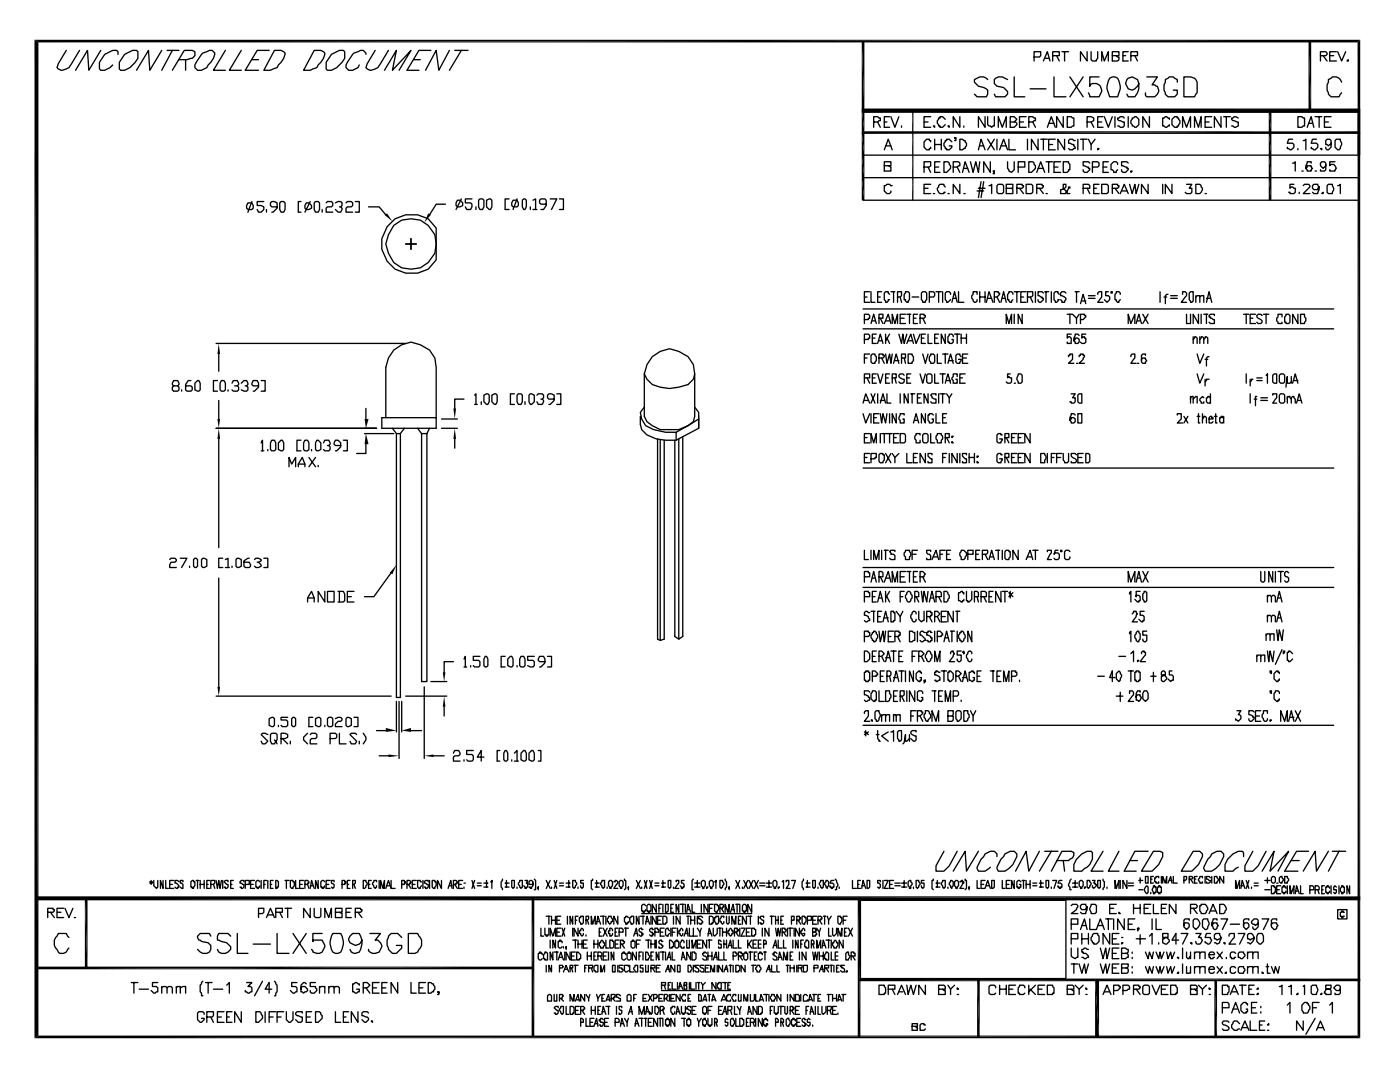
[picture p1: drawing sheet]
<svg xmlns="http://www.w3.org/2000/svg" width="279mm" height="216mm" viewBox="0 0 279 216" stroke-linecap="round" stroke-linejoin="round" font-family="sans-serif">
<g fill="none" stroke="#000" stroke-width=".26">
<path d="M13.2 10.1l-1.6 2.6-.2 .8 .8 .5a2.43 2.43 0 0 0 2.1-1.3l1.6-2.6M20.1 10.1l-2.4 3.9-.2-3.9-2.4 3.9M23.5 10.8v-.5l-.2-.2a3.2 3.2 0 0 0-3.5 3.7l.3 .2h.8l1.1-.5 .5-.5M24.9 10.8l1.6-.7h.8l.2 .2v1.3a3.8 3.8 0 0 1-3.4 2.4l-.3-.2v-1.4zM32.3 10.1l-2.4 3.9-.3-3.9-2.3 3.9M33.3 10.1h2.4M34.4 10.1l-2.1 3.9M35.7 11.9h1.6l1.1-.3 .5-.5v-.8l-.5-.2h-1.6l-2.4 3.9M37 11.9v2.1M40.2 10.8l.3-.2 1.3-.5h.5l.6 .5a3.3 3.3 0 0 1-1.4 2.4l-.2 .5-1.1 .5h-.8l-.5-.5v-.5zM45 10.1l-2.4 3.9h2.4M48.2 10.1l-2.4 3.9h2.4"/>
<path d="M50.3 11.9h1.3M53.7 10.1h-2.4l-2.4 3.9h2.7M54.8 10.1h1.3l.8 .5a3.3 3.3 0 0 1-1.3 2.4l-.3 .5-1.3 .5h-1.3zM62.7 10.1h1.3l.8 .5a3.3 3.3 0 0 1-1.3 2.4l-.3 .5-1.3 .5h-1.3zM66.1 10.8l1.6-.7h.8l.3 .2v1.3a3.8 3.8 0 0 1-3.4 2.4l-.3-.2v-1.4zM73 10.8v-.2l-.5-.5h-.5l-1.4 .5a4.5 4.5 0 0 0-1.5 2.9l.5 .5h.8l1-.5 .3-.5M74.9 10.1l-1.6 2.6-.3 .8 .8 .5a2.43 2.43 0 0 0 2.1-1.3l1.6-2.6M76.7 14l2.4-3.9-.8 3.9 3.7-3.9-2.4 3.9M82.5 11.9h1.4M86 10.1h-2.4l-2.4 3.9h2.4M89.7 10.1l-2.1 3.9-.6-3.9-2.1 3.9M90.8 10.1h2.6"/>
<path d="M92.1 10.1l-2.4 3.9M197.1 15.9l-.8-.6h-.8l-1 .6v.5l.8 .8 1 .3 .8 .5v.8l-.3 .5h-1.8l-.5-.5M201.1 15.9l-1.1-.6h-.8l-.8 .6v.8l.6 .5 1.3 .3 .8 .8v.5l-.5 .5h-1.9l-.3-.5M202.4 15.3v4h2.1M205.6 17.7h3.2M206.4 11.4h1l.3-.3v-.8h-1.3v1.9M208.2 12.2l.8-1.9 .5 1.9M208.5 11.6h.8M210.1 11.1h1.3v-.8h-1.3v1.9M210.3 15.3v4h2.4M210.9 11.1l.5 1.1M211.9 10.3h1.4"/>
<path d="M212.5 10.3v1.9M213.5 15.3l2.7 4M216.2 15.3l-2.7 4M217 10.3v1.9l-1.4-1.9v1.9M217.8 10.3v1.6l.2 .3h.8v-.3l.3-.3v-1.3M219.3 15.3h-1.8v1.9v-.3a1.47 1.47 0 0 1 1.6-.1 1.47 1.47 0 0 1 .8 1.5l-.6 1h-1.8l-.3-.8M219.9 12.2v-1.9l.5 1.9 .8-1.9v1.9M221.5 15.6a1.12 1.12 0 0 1 1.8 .5l.3 1.6-.6 1.6h-1.5a3.4 3.4 0 0 1 0-3.7zM222 11.1h1.3v-.8h-1.3v1.9h1l.3-.3v-.5h-.3l-.2-.3M224.1 11.1h.5M225.2 10.3h-1.1v1.9h1.1M225.7 11.1h1.3v-.8h-1.3v1.9"/>
<path d="M226.5 11.1l.5 1.1M227.3 16.7l-.3 .5-.5 .5-.5 .3-.8-.3-.6-1 .3-.8 .3-.3 .8-.3 1 .6a3.1 3.1 0 0 1-.5 3.4h-1.3l-.3-.5M228.9 15.3h2.1l-1.1 1.6h.6l.2 .3h.3l.2 1.1-.2 .5-.5 .5h-1.6l-.3-.3v-.5M234.9 16.4v-.5l-.7-.6h-.8l-.8 .6v.5l-.3 .5v1.1l.3 .8 .5 .5h1.3l.5-.5v-.8h-.7M236.3 15.3h1.3l.8 .3 .3 .3 .2 .5v2.1l-.5 .8h-2.1zM263.5 11.1h1.1l.2-.3v-.2l-.2-.3h-1.1v1.9M264.1 11.1l.7 1.1M265.4 11.1h.8M266.7 10.3h-1.3v1.9h1.3M267 10.3l.8 1.9 .8-1.9M267.8 16.4a1.51 1.51 0 0 0-1.9-1.1l-.8 .6v.5l-.3 .5v1.1l.3 .8 .5 .5h1.6l.6-.8M268.8 12.2l.3-.3v.3z"/>
<path d="M91.3 40h.5l.5 .5v.5l-.5 .3h-.5l-.3-.3v-.5zM92.1 39.7l-1.1 2.1M94.2 39.7h-1.3v.8h1l.3 .2v.6l-.3 .5h-.8l-.2-.5M95.5 40l.3-.3h.5l.3 .3v1.3l-.3 .5h-.5l-.3-.5zM97.1 40l.5-.3h.3l.3 .3v1.3l-.3 .5h-.3l-.5-.5zM101.6 39.7h-.8v2.1h.8M102.4 40h.8l.3 .5v.5l-.3 .3h-.8l-.3-.3v-.5zM103.2 39.7l-.8 2.1M104.2 40l.3-.3h.3l.2 .3v1.3l-.2 .5h-.3l-.3-.5zM106.4 40l.5-.3v2.1M109.8 39.7h1.3l-1 2.1M111.7 39.7h.7v2.1h-.7"/>
<path d="M172.2 31h99M172.2 35.5h99M172.2 40h99M174.4 24.3h.8l.2-.2h.3v-.6h-.3l-.2-.2h-.8v2.1M175.2 24.3l.5 1.1M176.5 29.9l.8-2.1 .8 2.1M176.5 33.1h1.3v-.8h-1.3v1.8h1.3v-.8l-.5-.2M176.5 24.3h.5M176.7 29.1h1.1M177.5 23.3h-1v2.1h1M177.8 23.3l.8 2.1 .8-2.1M178.1 37h-.3l-.3-.2h-.5l-.3 .2h-.2v1.1l.5 .5h.5l.3-.2v-.3"/>
<path d="M179.9 25.1v.3zM182.2 22.2v17.8M184.4 33.3h1.1l.2-.2v-.8h-1.3v2.1M184.4 24.3h.8M184.4 37.6h.8M185.2 33.3l.5 1.1M185.7 28.3v-.3h-.2v-.2h-.6l-.5 .5v1.1l.5 .5h.6v-.3h.2v-.2M185.7 23.3h-1.3v2.1h1.3M185.7 36.8h-1.3v1.8h1.3M186.3 25.1h.2v.3zM186.3 38.6h.2zM186.5 27.8v2.1"/>
<path d="M186.5 28.8h1.4M186.5 33.3h.8M187.6 32.3h-1.1v2.1h1.1M187.9 27.8v2.1M188.4 32.3h.8l.5 .8v.5l-.8 .8h-.5zM188.6 23.8l-.5-.5h-.5v.2h-.3v.3l-.2 .3v.5l.2 .3v.2h.3v.3h.5l.5-.5M188.6 37.3l-.2-.3v-.2h-.8l-.5 .8v.2l.5 .8h.8v-.2h.2M189.2 25.1h.2v.3zM189.2 38.6h.2zM190 28.3l-.6-.5h-.5v.2h-.3v.3l-.2 .3v.5l.2 .3v.2h.3v.3h.5l.6-.5v-.3h-.6M190.2 33.3h.8l.3-.2h.3v-.6l-.3-.2h-1.1v2.1M190.8 27.5h-.3h.3v.5h-.3"/>
<path d="M191 33.3l.6 1.1M191.6 27.8h.5l.3 .2h.2v.3l.3 .3v.5l-.3 .3v.2h-.2l-.3 .3h-.5zM191.6 23.3v2.1l-1.4-2.1v2.1M191.6 36.8v1.8l-1.4-1.8v1.8M192.1 34.4l.5-2.1 .8 2.1M192.4 25.1v.3zM192.4 33.6h.7M192.4 38.6h.2M193.7 32.3l.5 2.1 .5-2.1 .6 2.1 .2-2.1M195 38.1h1.3M195.3 29.9l.5-2.1 .8 2.1M195.3 37.6h1.3"/>
<path d="M195.5 29.1h.8M195.8 36.2l-.5 3.2M196.3 36.2l-.5 3.2M196.6 23.3v2.1l-1.3-2.1v2.1M197.1 23.3v1.6l.8 .5 .3-.3h.2v-1.8M197.1 27.8l1.3 2.1M197.4 37h.2l.3-.2v1.8M197.6 32.3v2.1l-1.3-2.1v2.1M198.4 34.1v.3l-.2-.3h.2v.6h-.2M198.4 27.8l-1.3 2.1M199 37a.94 .94 0 0 1 1.3 0v1.4l-.3 .2h-.8l-.2-.2zM199 27.8v2.1"/>
<path d="M199.2 25.4v-2.1l.8 2.1 .8-2.1v2.1M199.5 29.9l.8-2.1 .8 2.1M199.8 29.1h1M200.8 37.6h1.3v-.8h-1.3v1.8h1.3v-.8l-.2-.2M201.1 32.3v1.3l.2 .3v.2l.6 .3 .5-.5v-1.6M201.3 27.8v2.1h1.4M201.6 24.3h.8l.5-.5-.5-.5h-.8v2.1h.8l.5-.5v-.3l-.2-.3h-.3M202.9 37.6h1.1l.3-.3v-.3h-.3v-.2h-1.1v1.8M203.2 33.3h1.3v-1h-1.3v2.1M203.5 24.3h.8M203.5 37.6l.8 1M204.8 36.8h1l.3 .2v1.4l-.3 .2h-1z"/>
<path d="M204.8 23.3h-1.3v2.1h1.3M205.1 27.8v2.1M205.3 32.3h.8l.5 .8v.5l-.8 .8h-.5zM205.3 24.3h.8l.3-.2h.2v-.6h-.2l-.3-.2h-.8v2.1M206.1 24.3l.5 1.1M206.9 34.4l.8-2.1 .8 2.1M206.9 37.6h1.1l.2-.3v-.3h-.2v-.2h-1.1v1.8M207.2 27.8v2.1l-1.4-2.1v2.1M207.2 33.6h1M207.4 37.6l.8 1M207.7 27.8h1.3M208.2 27.8v2.1"/>
<path d="M208.8 38.6h.2zM208.8 32.3h1.3M209 25.4l.8-2.1 .8 2.1M209.3 28.8h.8M209.3 24.6h1M209.3 32.3v2.1M210.3 33.3h.8M210.6 27.8h-1.3v2.1h1.3M211.7 32.3h-1.4v2.1h1.4M212.2 32.3h1.1v.2l.2 .3v1.1h-.2v.2l-.3 .3h-.8zM212.2 23.3v2.1l-1.3-2.1v2.1M212.5 27.8v2.1l-1.4-2.1v2.1"/>
<path d="M213 23.3h.8l.2 .2h.3v1.6h-.3l-.2 .3h-.8zM213.5 37.6v-.3h-.2l-.6 1.3h-1v-.8h.2l.8-.5v-.5h-.5v.8l.8 .8v.2h.5M214.6 28h-.3l-.3-.2h-.5l-.2 .2v.6l1 .2 .3 .8h-.3l-.3 .3h-.5l-.2-.3M215.1 27.8v2.1M215.6 27.8h1.4M216.2 37.6h1.3v-.6l-.3-.2h-1v1.8M216.2 27.8v2.1M217 24.3h.8l.5-.2v-.6l-.5-.2h-.8v2.1M217 37.6l.5 1M217.2 27.8l.6 1v1.1M217.5 32.5l-.3-.2h-1v.8l1 .2v.3h.3v.3l-.5 .5h-.6l-.2-.3v-.2M217.8 24.3l.5 1.1"/>
<path d="M218 33.3h1.1l.2-.2v-.6l-.2-.2h-1.1v2.1M218.3 37.6h.5M218.5 27.8l-.7 1M219.1 29.6h.2l-.2 .3zM219.1 24.3h.8M219.3 36.8h-1v1.8h1M219.9 36.8h1l.3 .2v1.4l-.3 .2h-1zM220.1 23.3h-1v2.1h1M220.1 33.3h.8M220.4 23.3l.8 2.1 .8-2.1M221.2 32.3h-1.1v2.1h1.1M222 37.6h1l.3-.3v-.3h-.3v-.2h-1v1.8"/>
<path d="M222.5 23.3v2.1M222.5 37.6l.8 1M223 32.8v-.3l-.2-.2h-.6l-.5 .5v1.1h.3l.2 .2v.3h.6v-.3l.2-.2M223.6 38.6l.8-1.8 .8 1.8M223.8 38.1h1.1M224.4 23.5l-.3-.2h-.5l-.3 .2h-.3v.3l.3 .3 1.1 .2v.8l-.3 .3h-.5l-.3-.3h-.3M225.2 32.5l-.3-.2h-1.1v.8l1.1 .2v.3h.3v.3l-.6 .5h-.5l-.3-.3v-.2M225.2 23.3v2.1M225.4 36.8l.6 1.8 .5-1.8 .2 1.8 .6-1.8M225.7 34.1h.3l-.3 .3zM226 23.5l.7-.2 .6 .5v1.1l-.6 .5-.7-.3v-.2l-.3-.3v-.5l.3-.3zM229.1 36.8v1.8l-1.3-1.8v1.8"/>
<path d="M229.4 23.3v2.1l-1.3-2.1v2.1M232 36.8v1.8M233.4 23.8v-.3h-.3l-.3-.2-.8 .2v1.6l.8 .3 .3-.3h.3v-.2M233.9 23.8l.5-.5h.5v.2h.3v.3l.3 .3v.5l-.3 .3v.2h-.3v.3h-.5l-.5-.5zM233.9 36.8v1.8l-1.3-1.8v1.8M236 25.4v-2.1l.8 2.1 .8-2.1v2.1M236.8 36.8h1.1l-.6 .8h.6v.8l-.3 .2h-.8l-.3-.2M238.4 25.4v-2.1l.8 2.1 .5-2.1v2.1M238.7 36.8h.7l.6 .8v.2l-.6 .8h-.7zM240.5 38.6h.3zM240.5 24.3h.8M241.8 23.3h-1.3v2.1h1.3"/>
<path d="M243.7 23.3v2.1l-1.3-2.1v2.1M244.2 23.3h1.3M244.7 23.3v2.1M247.1 23.5l-.5-.2-.8 .2v.3l.3 .3 1 .2v.8l-.5 .3-.8-.3M258 27.8h-.8l-.3 .8h1.1l.2 .2v.6l-.5 .5-.8-.3v-.2M258 32.5h.2l.3-.2v1.8M258.2 36.8h-.8v.8l.3-.3 .8 .3v.8l-.3 .2h-.8v-.2h-.2M259 23.3h.8l.3 .2h.2v1.6h-.2l-.3 .3h-.8zM259 29.6v.3zM259.3 38.4v.2zM259.8 34.1h.3M260.1 28h.2l.3-.2v2.1"/>
<path d="M260.1 37l.2-.2h.8l.3 .2v.3l-1.3 1.3h1.3M260.9 25.4l.8-2.1 .5 2.1M261.1 24.6h.8M261.7 32.5v-.2h-.8l-.3 .8v.5l.3 .3v.2h.8v-.2l.2-.3-.2-.3v-.2h-.8v.2l-.3 .3M262.5 34.1h.2zM262.5 23.3h1.3M262.7 27.8h-.8l-.2 .8h1l.3 .2v.6l-.5 .5-.8-.3v-.2M263.3 37.3l-.3 .3v.2h-.8l-.3-.2v-.6l.3-.2h.8v.2l.3 .3v.5l-.3 .8h-.8l-.3-.2M263.3 23.3v2.1M263.5 29.6h.3v.3zM264.1 38.4v.2h-.3zM264.3 24.3h.8"/>
<path d="M264.6 32.8v.3l-.5 .5-.6-.5v-.6l.3-.2h.5l.3 .2v1.4l-.3 .2h-.8v-.2M265.1 36.8h.8l.3 .8-.3 1h-.8l-.3-.2v-1.4zM265.6 23.3h-1.3v2.1h1.3M265.6 28.6v.2h-.2l-.3 .3-.3-.3h-.2v-.8l.2-.2h.6l.2 .2v1.4l-.5 .5h-.3l-.2-.3v-.2M266.4 28l.3-.2h.8l.3 1-.3 .8-.3 .3h-.2l-.6-.5zM266.4 32.3h-1v.8l.2-.3h.6l.2 .3 .3 .5-.3 .3v.2h-1v-.2M267 37h.2l.3-.2v1.8M49.5 40.5h.8l.2 .5v.5l-.2 .3h-.8l-.3-.3v-.5zM50.3 40.2l-.8 2.1M52.7 40.2h-1.4v.8h.8l.6 .3v.5l-.6 .5h-.5l-.3-.5M53.2 41.8v.5M55.3 41.3h-1.1l-.2-.3v-.5l.2-.3h.6l.5 .3v1l-.8 .8h-.3"/>
<path d="M55.8 40.5l.3-.3h.5l.3 .3v1.3l-.3 .5h-.5l-.3-.5zM60.1 40.2h-.6v2.1h.6M61.1 40.5h.5l.6 .5v.5l-.6 .3h-.5l-.2-.3v-.5zM61.9 40.2l-1 2.1M62.7 40.5l.3-.3h.5l.3 .3v1.3l-.3 .5h-.5l-.3-.5zM64.3 41.8v.5M65.1 40.5l.3-.3h.7l.3 .3v.5l-.3 .3h-.7l-.3 .2v.8h1.3M66.9 40.5l.6-.3h.5l.3 .3v.5l-.3 .3h-.3M68 41.3l.3 .2-.3 .8h-.5l-.6-.5M69.1 40.5l.2-.3h.8l.3 .3v.5l-.3 .3h-.8l-.2 .2v.8h1.3M70.9 40.2h.8v2.1h-.8M73.6 41.3h2.1l1.3 1.6"/>
<path d="M77.3 45.2a6.2 6.2 0 0 1 8.2-1.5l1.5 1.8v6.4l-1.5 1.8a6 6 0 0 1-7.7-.8 6 6 0 0 1-.5-7.7zM78.6 45a5 5 0 0 1 7 .2 5 5 0 0 1 0 7 5 5 0 0 1-7 .2l-1.1-1.9-.5-1.8 .5-1.9zM81 48.7h2.1M82 47.6v2.1M88.9 40.7h-1.9l-1.3 2.2M95 41.3v.5M105.8 41.3v.5M106.4 41.8h.8M109 40.7h-1.1l-.2-.2v-.5l.2-.3h.8l.3 .3v1l-.5 .8h-.6M172.5 59.3h.5M173.6 58.2h-1.1v2.1h1.1M173.8 58.2v2.1h.8"/>
<path d="M175.2 59.3h.5M175.9 58.2h-.7v2.1h.7M177.5 58.7l-.2-.2v-.3h-.6l-.2 .3v1.3l.2 .3v.2h.3l.3-.2v-.3h.2M177.8 58.2h.8M178.3 58.2v2.1M179.1 59.3h.6l.2-.3v-.8h-.8v2.1M179.7 59.3l.2 1M180.7 58.2h.5l.3 .3v1.3l-.3 .3v.2h-.2l-.3-.2v-.3h-.3v-1.1l.3-.2zM182 59.3h1.4M184.1 58.2h.6l.2 .3v1.3l-.2 .3v.2h-.6v-.2l-.2-.3v-1.3zM185.5 59.3h.8l.2-.3v-.5l-.2-.3h-.8v2.1M186.8 58.2h1.1"/>
<path d="M187.3 58.2v2.1M188.1 58.2v2.1M189.7 58.7v-.2l-.3-.3h-.5l-.3 .3v1.3l.3 .3v.2h.3l.5-.5M190.2 59.5h.6M191.3 58.2v2.1h1.1M195 58.7v-.5h-.8v.5l-.3 .3v.5l.6 .8h.2l.3-.2v-.3M195.5 59.3h1.1M195.5 58.2v2.1M196.6 58.2v2.1M197.1 59.5h.8M198.4 59.3h.6l.5-.6v-.2h-.3v-.3h-.8v2.1M199 59.3l.5 1"/>
<path d="M200 59.5h.6M202.1 58.7v-.2l-.2-.3h-.6v.3l-.2 .2v1.1h.2v.3l.3 .2h.3v-.2l.2-.3M202.4 58.2h1.1M202.9 58.2v2.1M203.7 59.3h.6M204.8 58.2h-1.1v2.1h1.1M205.1 59.3h.7l.3-.3v-.8h-1v2.1M205.6 59.3l.5 1M206.6 58.2v2.1M208.2 58.5l-.2-.3h-.8v.8l.8 .3v.2h.2v.3l-.5 .5h-.3l-.2-.2v-.3M208.5 58.2h.8M208.8 58.2v2.1"/>
<path d="M209.8 58.2v2.1M211.4 58.7l-.3-.2v-.3h-.5l-.3 .3v1.3l.3 .3v.2h.3l.2-.2v-.3h.3M212.7 58.5l-.2-.3h-.6l-.2 .3v.5l.8 .3 .2 .2-.2 .8h-.6v-.2l-.2-.3M214.6 58.2h.8M214.8 58.2v2.1M217.2 59.5h1.3M217.2 59h1.3M219.1 58.7v-.2l.2-.3h.6v1.1l-.8 1h1M221.2 58.2h-.5v.8h.5l.3 .3v.5l-.6 .5-.5-.5M221.7 58.2h.3v.3h-.3zM223.6 58.7v-.2l-.3-.3h-.5v.3l-.3 .2v1.1h.3v.3l.2 .2h.3v-.2l.3-.3M231.5 58.2v2.1"/>
<path d="M232.3 59.3h.5M233.1 58.7h-.3l-.2 .3v1.6M233.6 59.5h1.3M233.6 59h1.3M236 58.7v-.5h.5l.3 .3v.5l-1.1 1.3h1.1M237.6 58.2h.5v1.9l-.2 .2h-.3v-.2l-.3-.3v-1.3zM238.7 59.3l.2-.3h.5v1.3M238.7 59v1.3M239.4 59.3l.3-.3h.5v1.3M240.8 59.5h.8M34.7 77l-.3-.3 .3-.8h.8l.2 .8-.2 .3h-.8l-.3 .3v.5l.3 .3h.8l.2-.3v-.5l-.2-.3M36.2 77.8v.3"/>
<path d="M38.1 75.9h-.5l-.6 .8v1.1l.3 .3h.8l.3-.3v-.5l-.3-.3h-1.1M38.9 76.5l.5-.6h.3l.3 .6v1.3l-.3 .3-.8-.3zM43.1 68.5h37.9M43.4 75.9h-.8v2.2h.8M43.7 70.6v3.5M43.7 79.9v3.7M44.2 75.9h.5l.3 .6v1.3l-.3 .3h-.5l-.3-.3v-1.3zM45.5 77.8v.3M46.3 76.5l.3-.6h.8l.2 .8-.2 .3h-.6M47.4 77l.2 .3v.5l-.2 .3h-.8l-.3-.3M48.2 76.5l.5-.6h.5l.3 .8-.3 .3h-.3M49.2 77l.3 .3v.5l-.3 .3h-.5l-.5-.3"/>
<path d="M51.6 77h-1.1l-.2-.3 .2-.8h.8l.3 .6v.8l-.8 .8h-.3M52.1 75.9h.8v2.2h-.8M92.6 79.6h-1.8v1.9M94.7 78.8l.3-.2v2.1M96.6 78.8l.5-.2h.3l.2 .2v1.4l-.2 .5h-.3l-.5-.5zM98.2 78.8l.5-.2h.3l.2 .2v1.4l-.2 .5h-.3l-.5-.5zM102.7 78.6h-.8v2.1h.8M103.2 78.8l.3-.2h.5l.2 .2v1.4l-.2 .5h-.5l-.3-.5zM105.6 78.8l.2-.2 .8 .2v1.4l-.5 .5h-.3l-.2-.5zM107.2 78.8l.2-.2h.8l.3 .2v.6l-.3 .2h-.3M108.2 79.6l.3 .3-.3 .8h-.8l-.2-.5M110.6 79.6h-1.1l-.2-.2v-.6l.2-.2h.6l.5 .2v1.1l-.8 .8h-.3"/>
<path d="M111.1 78.6h.8v2.1h-.8M128.6 74.6l.5 1.1 1.1 1a8.4 8.4 0 0 0 7.1 0l1.1-1 .2-1.1M130.2 71.2l1.6-1.1 1.8-.5 1.9 .5 1.8 1.1 1.1 1.6 .2 1.8v8.5l-.2 1-1.1 .8-1.8 .8h-3.7l-1.6-.8-1.1-.8-.5-1v-8.5l.5-1.8zM172.2 65.6h94M172.2 61.6h94M172.5 75.4h1.1v-.8h-1.1v1.9M172.5 67.7h.8v-.2h.3v-.6l-.3-.2h-.8v1.8M172.5 63.8h.8v-.3h.3v-.5l-.3-.3h-.8v1.9M172.5 79.9h.8M172.5 71.4h.5M173 75.4l.6 1.1M173.6 70.6h-1.1v1.9"/>
<path d="M173.8 70.9l.3-.3h.5v.3l.3 .3v.8l-.3 .2v.3h-.5l-.3-.3zM173.8 64.6l.6-1.9 .5 1.9M173.8 78.6l.8 1.8M174.1 75.4h.5M174.1 67.5h.5M174.1 64h.5M174.6 78.6l-.8 1.8M174.9 74.6h-.8v1.9h.8M174.9 66.7h-.8v1.8h.8M175.2 74.6l.5 1.9 .5-1.9M175.2 68.5l.5-1.8 .5 1.8M175.2 78.6v1.8"/>
<path d="M175.4 71.4h.8l.3-.2v-.3h-.3v-.3h-.8v1.9M175.4 63.5h.8v-.8h-.8v1.9M175.4 68h.5M175.7 79.9h.8M175.7 63.5l.5 1.1M175.9 71.4l.6 1.1M176.5 64.6l.8-1.9 .5 1.9M176.7 70.6l.3 1.9 .5-1.9 .3 1.9 .3-1.9M176.7 66.7v1.8M176.7 75.4h.6M176.7 64h.8M177 78.6v1.8h.8"/>
<path d="M177 67.5l.5 1M177.5 74.6h-.8v1.9h.8M177.5 66.7l-.8 1.3M178.1 75.4h.8v-.8h-.8v1.9M178.1 64.6v-1.9l.5 1.9 .5-1.9v1.9M178.3 72.5l.6-1.9 .5 1.9M178.6 75.4l.3 1.1M178.6 72h.8M179.4 66.7l.5 1.8 .3-1.8 .2 1.8 .6-1.8M179.7 63.5h.7M179.7 78.6v1.8M179.9 71.4h.8v-.8h-.8v1.9"/>
<path d="M180.4 74.9l-.2-.3h-.5l-.3 .3v.2l.3 .3 .7 .3v.5l-.2 .3h-.5l-.3-.3M180.4 71.4l.3 1.1M180.7 62.7h-1v1.9h1M181 68.5l.8-1.8 .5 1.8M181 75.4h.5M181 62.7h.8M181.2 70.6h.8v.3l.3 .3v.8l-.3 .2v.3h-.8zM181.2 78.6v1.8l-.8-1.8v1.8M181.2 68h.8M181.5 62.7v1.9M181.8 74.6h-.8v1.9h.8M181.8 78.6h.8"/>
<path d="M182 78.6v1.8M182.3 66.7l.5 1.8 .8-1.8M182.3 63.5h.5M183.1 62.7h-.8v1.9h.8M183.1 79.4h.5M183.6 74.6l.5 1.9 .6-1.9M183.6 63.5h.8l.3-.3v-.2h-.3v-.3h-.8v1.9M183.9 78.6h-.8v1.8h.8M183.9 67.5h.5M184.1 70.6l.6 1.9 .5-1.9M184.1 63.5l.6 1.1M184.7 66.7h-.8v1.8h.8"/>
<path d="M184.9 74.9l.3-.3h.5l.3 .3v1.3l-.3 .3h-.5l-.3-.3zM185.2 78.6v1.8l-.8-1.8v1.8M185.2 66.7v1.8h.8M185.7 70.6h.6l.2 .3v1.3l-.2 .3h-.6v-.3l-.2-.2v-.8l.2-.3zM186.5 74.6v1.9h.8M186.5 67.5h.6M186.8 78.8v-.2h-.8l-.3 .2 .3 .3v.3l.8 .2v.8h-.8l-.3-.2M187.1 70.6v1.9h.8M187.3 66.7h-.8v1.8h.8M187.3 78.6v1.8M187.6 74.6h1M187.6 78.6h1"/>
<path d="M188.1 74.6v1.9M188.1 78.6v1.8M188.1 70.6h1.1M188.6 76.5l.6-1.9 .5 1.9M188.6 66.7v1.8l-.7-1.8v1.8M188.6 70.6v1.9M188.9 78.6l.5 .8v1M188.9 75.9h.8M189.2 72.5l.5-1.9 .5 1.9M189.4 72h.8M190 60.3l.5-2.1 .5 2.1M190 78.6l-.6 .8"/>
<path d="M190.2 67.2v-.3l-.2-.2h-.6v.2l-.2 .3v1.1h.2v.2h.6l.2-.2v-.6h-.2M190.5 66.7h1.1M191 75.1v-.5h-.8v.5l-.2 .3v.3l.2 .2v.6h.8v-.8h-.2M191 66.7v1.8M191.6 75.4h.5M191.8 71.2l-.2-.3v-.3h-.6l-.2 .3v1.3l.2 .3h.6v-.3l.2-.2v-.3h-.5M191.8 67.5h1.1M191.8 66.7v1.8M192.1 71.4h.8M192.6 74.6h-1v1.9h1M192.9 66.7v1.8M193.1 70.6h-1v1.9h1"/>
<path d="M196.8 60.3l.6-2.1 .8 2.1M199.8 60.3l.5-2.1 .5 2.1M200.8 64.6v-1.9l.5 1.9 .6-1.9v1.9M201.6 74.6h-.5v.8l.2-.3 .3 .3h.3v.8l-.3 .3h-.5l-.3-.3M202.4 76.5h.3M202.4 62.7v1.9M203.2 74.6h.5l.3 .3v1.3l-.3 .3h-.5l-.3-.8zM204 62.7v1.9l-.8-1.9v1.9M213 62.7h1l.8 .8v1.1M213.3 71.2v-.3h.2v-.3h.5v1.1l-.7 .8h1M213.5 62.7v1.9M213.8 66.7h-.8v.8l.3-.3h.2l.3 .3v1h-.8v-.2"/>
<path d="M213.8 78.6h.8l-.6 .8h.6v.8l-.3 .2h-.5v-.2h-.3M214.8 72.5h.3M215.4 78.6h.5v1.8h-.5l-.3-.2v-1.4zM215.4 66.9l-.3-.2h-.5l-.3 .8v.5l.3 .3v.2h.5l.3-.2v-.6l-.3-.2h-.5v.2l-.3 .3M215.4 71.2v-.3h.2v-.3h.6v.3h.2l-.2 .8-.8 .8h1M215.4 62.7l-.6 .8M215.6 60.6l.6-1.9 .5 1.9M215.6 63.8h.6l.5-.6v-.2h-.3v-.3h-.8v1.9M215.9 60.1h.8M216.7 66.7h-.8v.8l.3-.3h.2v.3h.3v.8l-.3 .2h-.5l-.3-.2M225.2 64.6v-1.9l.5 1.9 .8-1.9v1.9M225.7 71.2v-.3l.3-.3h.5v.8l-.8 1.1h1"/>
<path d="M226.7 64.6l.6-1.9 .5 1.9M227 72.5h.3zM227 64h.5M228.1 62.7l1 1.9M228.6 70.9v-.3h-.5l-.3 .3v1.3l.3 .3h.5v-.3l.3-.2-.3-.3v-.3h-.5l-.3 .3v.3M229.1 62.7l-1 1.9M236.8 62.7v1.9h.8v-1.9M237.6 79.6v-.2l.3-.3h.2v1.3M237.6 79.1v1.3M238.1 79.6l.6-.5h.2v1.3M238.1 67.7l.3-.2v-.3h.3l.2 .3v1M238.1 67.2v1.3"/>
<path d="M238.9 74.6l.5 1.9 .8-1.9M238.9 70.6l.5 1.9 .8-1.9M239.2 62.7v1.9l-1.1-1.9v1.9M239.4 67.7l.3-.2v-.3h.3l.2 .3v1M239.4 67.2v1.3M239.7 62.7v1.9M240.2 79.4l-.2-.3-.6 .5 .3 .8h.5v-.2M240.2 67.7l.3-.2v-.3h.3l.2 .3v1M240.2 62.7h.8M240.5 75.7v1.3M240.5 71.7h.5M240.8 60.3l.5-2.1 .5 2.1"/>
<path d="M240.8 62.7v1.9M241.3 75.7h-.5v.2l-.3 .3M241.3 71.2h-.3l-.2 .2v1.6M241.6 79.4l-.3-.3h-.3v.3h-.2v.8l.2 .2h.6v-.2M241.6 78.6v1.8M242.4 63v-.3h-.8l-.3 .3v.2h.3v.3l.8 .3v.8h-.8l-.3-.3M248.2 62.7h1M248.7 62.7v1.9M248.7 74.6v1.9M249.5 63.5h.5M249.5 75.7v1.3M249.5 78.6v1.8"/>
<path d="M250 75.7h-.2v.2l-.3 .3M250.3 79.6h.5M250.6 62.7h-1.1v1.9h1.1M250.8 79.1h-.2v1.9M250.8 75.4h1.1M250.8 75.9h1.1M251.6 79.9h1.3M251.6 79.4h1.3M251.9 63l-.3-.3h-.5l-.3 .3v.2l.3 .3 .8 .5v.3l-.3 .3h-.5l-.3-.3M252.1 62.7h1.1M252.7 74.9h.2v-.3v1.9M252.7 62.7v1.9"/>
<path d="M254 74.9l.3-.3h.5v1.9h-.5l-.3-.3zM254 78.8v-.2h.8v.8l-.8 1h.8M255.6 74.6h.5l.3 .3v1.3l-.3 .3h-.5l-.3-.3v-1.3zM255.6 78.6h.5l.3 .2v1.4l-.3 .2h-.5l-.3-.2v-1.4zM255.9 63.2v-.5h-.8v.5l-.3 .3v.5l.3 .3v.3h.8v-.3M256.6 62.7h.6l.2 .3v1.3l-.2 .3h-.6v-.3h-.2v-1.1l.2-.2zM256.9 79.6v-.2l.3-.3h.2v.3l.3 .2v.8M256.9 79.1v1.3M257.7 76.2l-.3 .3h-.5v-1.4l-.3 2.2M257.7 79.6v-.2l.3-.3h.2v.3l.3 .2v.8M257.7 75.1v1.4M258 76.5l.5-1.9 .5 1.9"/>
<path d="M258.2 75.9h.8M259 62.7v1.9l-1-1.9v1.9M259 79.9h.6M259.6 62.7h.7v.5l.3 .3v.5l-.3 .3v.3h-.7zM43.1 85.5h32M43.7 87.6v21.7M52.1 88.4l.3-.6v2.2M52.1 90h.6M53.4 89.7v.3M54.2 87.8h.6l.2 .6v1.3l-.2 .3h-.6l-.2-.3v-1.3zM55.6 88.4l.5-.6h.3l.2 .6v1.3l-.2 .3-.8-.3zM57.7 93.1v-1.8l.5 1.3 .8-1.3v1.8"/>
<path d="M59.5 93.1v-.5l.8-1.3 .6 1.3v.5M59.5 92.6h1.4M60.1 87.8h-.8v2.2h.8M60.9 87.8h.5l.2 .6v1.3l-.2 .3h-.5l-.3-.3v-1.3zM61.6 91.3l1.4 1.8M62.2 89.7v.3M63 91.3l-1.4 1.8M63.2 87.8h.3l.5 .6v1.3l-.5 .3h-.3l-.2-.3v-1.3zM63.5 92.9v.2M64.6 88.4l.2-.6h.8l.3 .8-.3 .3h-.2M65.6 88.9l.3 .3v.5l-.3 .3h-.8l-.2-.3M68 88.9h-1.1l-.2-.3 .2-.8h.6l.5 .6v.8l-.8 .8h-.3"/>
<path d="M68.5 87.8h.8v2.2h-.8M72.8 86.5h5.8M73 88.6v1.9h-1.8M73 81.5v2.1M76.2 83.3h10.8v2.2h-10.8zM77 83.3v-10a5.5 5.5 0 0 1 5-5l1.9 .5 1.8 1 1.1 1.6 .2 1.9v10M78.3 85.5l.8 1M79.1 86.5h.8v52.7h-.8zM80.7 85.5l-.8 1M83.3 85.5l.8 1M84.1 86.5h1.1v49.5h-1.1zM85.7 85.5l-.5 1"/>
<path d="M88.1 85.5h3.2M88.1 83.6h3.2M90.8 87.6v1.8M94.7 80.7h.5M96 80.2v.5M104.8 80.2v.5M127.8 83.1v1.6l.3 1 1 1.1 1.9 .8 1.8 .2h2.1M128.6 81.2l-.8 1.1 .3 1.3 .8 1.3 1.5 .8 2.4 .6h2.1M131.2 87.6v39.9l.6 .3M131.8 87.8v40l.8-.3v-39.7M134.7 87.8v39.2l.8 .5M134.9 86.3l4.5-2.7v1.9l-4.5 2.3z"/>
<path d="M136.3 87.3v39.7l-.8 .5v-39.9M138.6 81.2l.8 1.1v1.3M139.4 83.1v2.4M172.2 80.4l.6-1.8 .8 1.8M172.2 82.5l.6 1.9 .8-1.9M172.2 93.4h94M172.5 91.3h.5M172.5 87.3h.5M173.6 90.5h-1.1v1.8h1.1M173.6 86.5h-1.1v1.9h1.1M173.8 91.5h.8v-.2h.3v-.8h-1.1v1.8M173.8 88.4v-1.9l.6 1.9 .5-1.9v1.9"/>
<path d="M173.8 82.5v1.9M174.4 83.3h.5M175.4 90.8l.3-.3h.5v.3h.3v1l-.3 .3v.2h-.5l-.3-.2zM175.4 82.5h-1v1.9h1M175.7 80.4l.5-1.8 .5 1.8M175.7 82.5l.2 1.9 .3-1.9 .5 1.9 .3-1.9M175.7 86.5v1.9M175.9 86.5h2.2M176.5 86.5v1.9M176.7 90.5l1.1 1.8M177.5 82.5v1.9M177.5 86.5v1.9"/>
<path d="M177.8 90.5l-1.1 1.8M178.1 90.5l.5 .8v1M178.3 87.3h.6M178.9 82.5v1.9l-.8-1.9v1.9M179.4 86.5h-1.1v1.9h1.1M179.4 90.5l-.8 .8M179.7 86.5h.7l.3 .3v1.3l-.3 .3h-.7zM180.4 82.8v-.3h-.7l-.3 .8v.3l.3 .3v.5h.7v-.8h-.2M181 90.5v1.8h1M182.3 84.4l.5-1.9 .6 1.9M182.3 91.3h.5M182.6 83.9h.5"/>
<path d="M183.1 90.5h-.8v1.8h.8M183.6 86.8v-.3h-.8v.3l-.2 .2v.6l.2 .2v.6h.8v-.6M184.1 86.8a.66 .66 0 0 1 1.1 0v1.3l-.3 .3h-.5l-.3-.3zM184.7 90.5v1.8l-1.1-1.8v1.8M184.7 82.5v1.9l-.8-1.9v1.9M185.7 86.5v1.9h.8M186 90.8v-.3h-.8v.5l.5 .5h.3v.8h-.8v-.2M186.3 82.8l-.3-.3h-.5v.3h-.3v1.1l.3 .2v.3h.5l.3-.3v-.5h-.3M186.8 82.5v1.9h.8M187.1 86.5h.8v.3l.2 .2v.6l-.2 .2v.6h-.8v-.6l-.3-.2v-.6l.3-.2zM188.1 91.3h.5M188.1 83.3h.5"/>
<path d="M188.6 87.3h.8v-.8h-.8v1.9M188.9 90.5h-.8v1.8M188.9 82.5h-.8v1.9h.8M188.9 87.3l.5 1.1M189.4 90.5v1.8M190 87h.2l-.2 .3zM190 88.1l.2 .3h-.2zM191 90.5v1.8l-1-1.8v1.8M191.6 90.5v1.8M192.9 90.8v-.3h-.8v.5l.5 .5h.3v.8h-.8v-.2M193.4 91.3h1.1M193.4 90.5v1.8"/>
<path d="M194.5 90.5v1.8M195 91h.3l-.3 .3zM195 92.1l.3 .2h-.3zM200 86.8h-.2v-.3h-.6l-.2 .3v1.3l.2 .3h.6l.2-.8h-.5M200 90.8h-.2v-.3h-.6l-.2 .3v1.3l.2 .2h.6l.2-.8h-.5M200.6 87.3h.7v-.8h-.7v1.9M200.6 91.3h.7v-.8h-.7v1.8M200.8 87.3l.5 1.1M200.8 91.3l.5 1M201.9 91.3h.5M201.9 87.3h.5M202.9 86.5h-1v1.9h1"/>
<path d="M202.9 90.5h-1v1.8h1M203.2 91.3h.5M203.2 87.3h.5M204.3 86.5h-1.1v1.9h1.1M204.3 90.5h-1.1v1.8h1.1M205.6 86.5v1.9l-1.1-1.9v1.9M205.6 90.5v1.8l-1.1-1.8v1.8M207.7 90.5h.8v.3l.3 .2v.5l-.3 .3v.5h-.8zM209 90.5v1.8M209.8 91.3h.5M210.6 90.5h-.8v1.8M210.9 91.3h.8"/>
<path d="M211.9 90.5h-1v1.8M212.2 90.5v1.3l.3 .3v.2h.5l.3-.2v-1.6M214.6 82.8l-.3-.3h-.5l-.3 .8v.6l.3 .2v.3h.5l.3-.3v-.5l-.3-.3h-.5v.3l-.3 .3M214.8 90.8l-.2-.3h-.8v.5l1 .8v.3l-.2 .2h-.8v-.2M215.1 82.5h.8v1.9h-.8zM215.1 91.3h.8M216.2 90.5h-1.1v1.8h1.1M216.7 90.5h.5l.3 .3v1.3l-.3 .2h-.5zM234.9 82.8v-.3h.8v1.1l-.8 .8h1.1M236.3 83.1l.8 1.3M237.1 83.1l-.8 1.3M238.9 83.1h.5"/>
<path d="M239.2 82.5v1.9h.2M240 83.6l.2-.3v-.2h.3l.3 .2v1.1M240 82.5v1.9M241.3 83.6h.8v-.3h-.3v-.2h-.2l-.3 .2v1.1h.5l.3-.3M242.4 83.1h.5M242.6 82.5v1.9h.3M244.2 83.3h-.3v-.2h-.2v.2h-.3v.8l.3 .3h.2l.3-.3M244.2 83.1v1.3M258.8 80.4l.5-1.8 .5 1.8M33.9 111.7l.2-.3h.8l.3 .3v.2l-.3 .3h-.8l-.2 .5v.5h1.3M36 111.4h1.3l-1.1 1.8M37.8 113v.2"/>
<path d="M38.6 111.7l.3-.3h.3l.2 .3v1.3l-.2 .2h-.3l-.3-.2zM40.2 111.7l.3-.3 .8 .3v1.3l-.6 .2h-.2l-.3-.2zM43.7 115.4v21.7M44.4 111.4h-.7v1.8h.7M45 111.7l.5-.3v1.8M45 113.2h.8M46.3 113v.2M47.1 111.7l.3-.3 .8 .3v1.3l-.6 .2h-.2l-.3-.2zM49.7 111.4h-.2l-.8 .5v1.1l.2 .2h.8l.3-.2-.3-.8h-1M50.8 111.7l.3-.3h.5l.5 .3v.2l-.8 .3M51.6 112.2l.5 .5v.3l-.5 .2h-.5l-.3-.2M52.7 111.4h.7v1.8h-.7"/>
<path d="M61.4 119.3h1.3M64.8 118v2.1l-1.3-2.1v2.1M65.4 118h1.3v2.1h-1.3zM67.5 118h1l.3 .5v1.4l-.3 .2h-1M67.7 118v2.1M69.3 119.1h.8M70.6 118h-1.3v2.1h1.3M78.1 114.3l-3.5 4.8h-1.8M172.2 113.2h94M172.2 117.2h94M172.5 119.1h1.1v-.8h-.3v-.3h-.8v2.1M172.5 115.1h1.1v-.8h-.3v-.3h-.8v2.2"/>
<path d="M172.5 109.8v1.9h.8M173.8 116.2l.6-2.2 .5 2.2M173.8 109.8v1.9M174.1 119.1h.5M174.1 115.4h.5M174.4 111.7v-1.9l.5 1.9 .5-1.9v1.9M174.9 118h-.8v2.1h.8M175.4 115.1h.8v-.8l-.3-.3h-.5v2.2M175.4 119.3h.5M175.7 115.1l.5 1.1M175.9 109.8v1.9M176.5 116.2l.8-2.2 .5 2.2"/>
<path d="M176.5 109.8h.8M176.7 109.8v1.9M176.7 118v2.1M176.7 115.4h.8M177 119.1l.5 1M177.5 118l-.8 1.3M178.1 116.2v-2.2l.5 2.2 .5-2.2v2.2M178.6 110.1v-.3h-.8l-.3 .3 .3 .2v.3h.5l.3 .3v.8h-.8l-.3-.3M179.7 119.1h.5M179.7 115.1h.7M180.4 118h-.7v2.1M180.7 109.8h.8v.3l.3 .2v.6l-.3 .2v.6h-.8v-.6l-.3-.2v-.6l.3-.2z"/>
<path d="M180.7 114h-1v2.2h1M181 118.3l.2-.3h.3l.5 .8v.5l-.5 .8h-.3l-.5-.8v-.5l.3-.3zM181 114h.8M181.5 114v2.2M182 110.6h.8M182.3 115.1h.5M182.6 119.1h.8v-.8l-.3-.3h-.5v2.1M182.8 119.1l.6 1M183.1 114h-.8v2.2h.8M183.1 109.8h-1.1v1.9M183.6 115.1h.8v-.3l.3-.2-.6-.6h-.5v2.2M183.9 118l.2 2.1 .3-2.1 .5 2.1 .3-2.1"/>
<path d="M184.1 115.1l.6 1.1M185.7 110.1v-.3h-.8v.5l.8 .6v.8h-.8v-.3M185.7 119.3h.6M186 111.7l.8-1.9 .5 1.9M186.3 111.1h.8M186.8 119.1h1.1v-.8l-.3-.3h-.8v2.1M187.3 119.1l.6 1M187.6 110.6h.5M188.4 118h.5l.5 .8v.5l-.5 .8h-.5zM188.6 109.8h-1v1.9M188.9 110.6h.5M189.7 109.8h-.8v1.9h.8"/>
<path d="M191.8 109.8h.6l.5 .5v.6l-.5 .8h-.6v-.6l-.2-.2v-.6l.2-.2zM192.4 118.5v-.2h-.3v-.3l-.8 .3v1.6l.8 .2v-.2h.3v-.3M192.9 118v1.9h.2v.2h.3l.5-.5v-1.6M193.1 110.6h1.1v-.8h-1.1v1.9M194.5 119.1h.8v-.8l-.3-.3h-.5v2.1M194.7 110.6h.6M195 119.1l.3 1M195.5 109.8h-.8v1.9h.8M195.8 119.1h1v-.8l-.2-.3h-.8v2.1M196.1 110.6h.7l.3-.3v-.5h-1v1.9M196.3 119.1l.5 1M196.6 110.6l.5 1.1"/>
<path d="M197.4 111.7l.5-1.9 .5 1.9M197.4 119.1h.5M197.6 111.1h.6M198.2 118h-.8v2.1h.8M198.7 109.8h.8M199.2 109.8v1.9M199.8 118v2.1l-1.1-2.1v2.1M200 118h1.1M200 109.8v1.9M200.6 110.1l.2-.3h.5v.3h.3v1l-.3 .3v.3h-.5l-.2-.3zM200.6 118v2.1M201.3 118.3l.8 .8"/>
<path d="M201.6 118v1.3M202.1 118.3l-.8 .8M203.2 109.8v1.9l-1.1-1.9v1.9M204.8 111.7l.8-1.9 .5 1.9M205.1 111.1h.7M206.1 109.8h1.1M206.6 109.8v1.9M209 110.1v-.3h.8v.5l-.8 1.4h.8M211.1 109.8h-.5l-.3 .8 .3-.3h.5l.3 .3v.8l-.3 .3h-.5l-.3-.3M211.7 109.8h.2v.3h-.2zM213.5 110.1l-.2-.3h-.6l-.2 .3v1.3l.2 .3h.6l.2-.3v-.3M225.2 116.2v-2.2l.5 2.2 .8-2.2v2.2"/>
<path d="M225.4 118.5v-.2l.3-.3v2.1M226.7 116.2l.6-2.2 .5 2.2M227 115.4h.5M227.5 118h-.8v1.1v-.3h.6l.2 .3v.8h-.2v.2h-.3l-.5-.5M228.1 114l1 2.2M228.3 118h.3l.3 .3v1.6l-.3 .2h-.3v-.2l-.2-.3v-1.1l.2-.2zM229.1 114l-1 2.2M251.6 114v1.9l.3 .3h.2l.3-.3v-1.9M252.9 119.1l.3-.3h.3l.2 .3v1M252.9 118.8v1.3M253.7 119.1l.3-.3h.3l.2 .3v1M254 114v2.2l-.8-2.2v2.2"/>
<path d="M254.5 114v2.2M255.1 119.3h.5M255.1 114h1M255.6 114v2.2M257.2 114.3l-.3-.3h-.3l-.2 .3v.5l.8 .6v.5l-.3 .3h-.3l-.2-.3M43.1 138.9h35M61.4 120.1v-.8l.8-1.3 .5 1.3v.8M79.1 140v6M79.6 140v11.3M80.2 140v6M81 138.9h8.2M84.7 137.1v14.2"/>
<path d="M86 136h3.2M90.5 132h-1.9v2.1M92.6 131.5l.3-.5v2.1M92.6 133.1h.5M93.9 132.8v.3M95.8 131h-1.3v.8h1l.3 .2v.8l-.3 .3h-.8l-.2-.3M96.8 131h.3l.3 .5v1.3l-.3 .3h-.3l-.2-.3v-1.3zM100.8 131h-.8v2.1h.8M101.3 131.5l.6-.5h.2l.3 .5v1.3l-.3 .3-.8-.3zM103.2 132.8v.3M104 131h.5l.3 .5v1.3l-.3 .3h-.5l-.3-.3v-1.3zM106.6 131h-1.3v.8h1.1l.2 .2v.8l-.2 .3h-.6l-.5-.3"/>
<path d="M108.7 132h-1l-.3-.2 .3-.8h.8l.2 .5v.8l-.8 .8h-.2M109.3 131h.8v2.1h-.8M172.5 134.1h.3v-.2h.5v.2h.3v1.6h-.3v.3h-.5v-.3h-.3zM172.5 129.9h.5l.6 .5v1.1l-.6 .5h-.5zM172.5 127h.8l.3-.3v-.5h-.3v-.3h-.8v2.2M173.6 138.1l-.3-.3h-.8v.8l.8 .3v.3h.3v.5h-.3l-.3 .3h-.2l-.3-.3M173.6 122.2h-.3l-.3-.2h-.2l-.3 .2v.6l.8 .2v.3l.3 .3v.2h-.3l-.3 .3h-.2l-.3-.3M173.8 122h.8M174.1 126.2h.3v-.3h.2l.6 .8v.6l-.6 .8h-.2v-.3h-.3v-.3l-.3-.2v-.6l.3-.2zM174.1 137.8h.5l.3 .3v1.6h-.3v.3h-.2l-.6-.6v-1l.3-.3zM174.1 134.9h.8v-.2h.3v-.3l-.6-.5h-.5v2.1M174.1 131h.5"/>
<path d="M174.4 122v2.1M174.9 129.9h-.8v2.1h.8M175.2 120.1l.5-2.1 .5 2.1M175.2 123h.5M175.4 125.9l.3 2.2 .5-2.2 .3 2.2 .2-2.2M175.4 131h.5l.6-.6-.6-.5h-.5v2.1M175.4 137.8v2.2h1.1M175.7 134.9h.5M175.9 122h-.7v2.1h.7M175.9 131l.6 1M176.2 124.1l.5-2.1 .6 2.1M176.5 133.9h-.8v2.1h.8"/>
<path d="M176.5 123.3h.8M176.7 137.8h.8v.6l.3 .2v.6l-.5 .8h-.6zM176.7 132l.6-2.1 .5 2.1M176.7 131.2h.8M177 134.9h.5l.3-.2v-.6l-.3-.2h-.5v2.1M177.3 127h.5M177.5 134.9l.3 1.1M177.8 122h.5v.2h.3v1.6h-.3v.3h-.5zM177.8 129.9h1.1M178.3 136l.6-2.1 .5 2.1M178.3 125.9h-1v2.2h1M178.3 138.9h.6"/>
<path d="M178.3 135.2h.8M178.3 129.9v2.1M178.6 127h.8v-.3h.3v-.5h-.3v-.3h-.8v2.2M178.9 122l.8 1v1.1M179.1 137.8h-.8v2.2h.8M179.1 127l.6 1.1M179.4 133.9h1M179.4 131h.5M179.7 138.9h.5l.2-.3v-.8h-.7v2.2M179.9 133.9v2.1M179.9 138.9l.5 1.1M180.2 129.9h-.8v2.1h.8"/>
<path d="M180.2 122l-.5 1M180.7 133.9v2.1M181 137.8v2.2M181.5 125.9h.5l.3 .3h.3v1.6h-.3l-.3 .3h-.5zM182 131h.6M182.3 133.9v2.1l-.8-2.1v2.1M182.6 137.8v2.2l-1.1-2.2v2.2M182.8 122.5v-.3l-.2-.2h-.3l-.5 .8v.5l.5 .8h.3l.2-.3v-.2M183.1 129.9h-1.1v2.1M183.1 125.9v2.2M183.4 131h.5l.5-.6-.5-.5h-.5v2.1M183.4 122v1.6l.5 .5 .2-.3h.3v-1.8"/>
<path d="M183.9 134.4v-.3h-.3v-.2h-.2l-.6 .5v1.1l.6 .5h.2v-.3h.3v-.5h-.3M183.9 131l.5 1M184.1 138.4v-.3l-.2-.3h-.5l-.3 .3v1.6l.8 .3v-.3h.2v-.5h-.2M184.7 135.7l-.3 .3v-.3h.3v.3l-.3 .3M184.7 126.2h-.3l-.3-.3h-.2l-.3 .3v.5h.3l.8 .8v.3h-.3l-.3 .3h-.2l-.3-.3M184.9 130.2l.3-.3h.3l.5 .8v.5l-.5 .8h-.3l-.5-.8v-.5l.2-.3zM184.9 123h.8v-.2h.3v-.6h-.3v-.2h-.8v2.1M185.5 120.1l.5-2.1 .5 2.1M185.5 123l.5 1.1M186 126.2h-.3v-.3h-.5v.3h-.3v.5l.8 .3v.3h.3v.5h-.3v.3h-.5v-.3h-.3M186 137.8h.8M186.5 132v-2.1l.6 2.1 .5-2.1v2.1"/>
<path d="M186.5 123h.6l.5-.5-.5-.5h-.6v2.1M186.5 125.9v2.2M186.5 137.8v2.2M187.1 127h.8v-.3h.2v-.2l-.5-.6h-.5v2.2M187.1 123l.5 1.1M187.3 138.9h.6M187.6 134.1h-.3l-.2-.2h-.3v.2h-.3v.6h.3l.8 .5v.5h-.3l-.2 .3h-.3v-.3h-.3M187.9 133.9h1M187.9 123h.7M188.1 137.8h-.8v2.2h.8M188.4 128.1l.5-2.2 .5 2.2M188.4 133.9v2.1"/>
<path d="M188.6 140v-2.2l.6 2.2 .5-2.2v2.2M188.6 127.3h.6M188.9 122h-1v2.1h1M189.2 134.1h.2v-.2h.3l.5 .5v1.1l-.5 .5h-.3v-.3h-.2zM189.7 130.4v-.2l.3-.3h.2v.3l.3 .2-1.1 1.6h1.1M189.7 125.9h.8M190 125.9v2.2M190.2 138.9h.8l.3-.3v-.5l-.3-.3h-.8v2.2M190.2 122v2.1l-1-2.1v2.1M190.8 134.9h.5l.5-.5-.5-.5h-.5v2.1M190.8 122h.8M191 122v2.1"/>
<path d="M191 125.9v2.2M191.3 134.9l.5 1.1M191.6 126.2h.2v-.3h.3l.5 .8v.6l-.5 .8h-.3v-.3h-.2v-.3l-.3-.2v-.6l.3-.2zM191.8 139.7v.3zM191.8 129.9h-.8v.8h.8v1.1l-.2 .2h-.3l-.3-.2v-.3M192.1 130.2l.3-.3v.5v-.2zM192.1 136l.5-2.1 .5 2.1M192.1 135.2h.8M193.9 125.9v2.2l-.8-2.2v2.2M193.9 130.4v-.2l-.2-.3h-.3l-.5 .8v.5l.5 .8h.3l.2-.2v-.3M194.5 134.4v-.3h-.3v-.2l-.8 .2v1.6l.8 .3v-.3h.3v-.5h-.3M195 134.9h.5"/>
<path d="M195.8 133.9h-.8v2.1h.8M197.6 133.9h.8M198.2 133.9v2.1M199 134.9h.5M199.8 133.9h-.8v2.1h.8M200.3 136v-2.1l.5 2.1 .5-2.1v2.1M201.9 134.9h.8l.2-.2v-.6h-.2v-.2h-.8v2.1M203.5 135.7v.3zM219.1 134.9h1.3M222.5 135.2h-1l.5-1.3v2.1M222.8 134.4l.5-.5 .5 .8-.2 1-.3 .3-.5-.5zM222.8 138.9h1.3"/>
<path d="M223.3 131h1.3M223.6 138.1v1.9M225.2 133.9h1M225.4 126.5v-.3l.3-.3v2.2M225.4 138.4v-.6h.6l.2 .3v.5l-1 1.4h1M225.7 130.4l.5-.5v2.1M225.7 133.9v2.1M226 122.5l.2-.3v-.2h.5v.2l.3 .3-1 1.6h1M226.5 134.1h.2v-.2h.6v.2h.2v1.6h-.2v.3h-.6v-.3h-.2zM226.7 126.2l.3-.3h.3v.3l.2 .3v1l-.2 .3v.3h-.3l-.3-.3v-.3l-.2-.2v-.6l.2-.2zM227 131.8h.3l-.3 .2zM227.5 138.1v-.3h-.5l-.3 .6v1.3h.3l.3 .3 .5-.8-.3-.3v-.3h-.5l-.3 .3v.3"/>
<path d="M227.8 130.4v-.2l.3-.3h.2v.3h.3v.5l-1.1 1.3h1.1M228.3 137.8h.6l.2 .6v1l-.5 .6-.5-.6v-1zM228.3 122h-.8v.8h.6l.2 .2v.8h-.2v.3h-.3l-.5-.5M228.9 125.9h-.8v.8h.8v1.1l-.3 .3h-.3l-.2-.3v-.3M229.7 134.9h1M230.2 134.1v1.9M231.8 134.1v.6h.5l.5 .5v.3l-.5 .5h-.3l-.2-.3v-.8l.8-.2v-.6l-.3-.2h-.3zM233.9 133.9h-.5v.8h.5l.3 .2v.8h-.3l-.3 .3-.5-.5M250.8 131l.3-.3h.5v1.3M250.8 130.7v1.3M251.6 131l.3-.3h.5v1.3M252.7 126.7l.2-.2h.6v1.3"/>
<path d="M252.7 126.5v1.3M252.9 123l.3-.2h.3l.2 .2v1.1M252.9 129.9l.3 2.1 .3-2.1 .5 2.1 .3-2.1M252.9 122.8v1.3M253.5 133.9h.2v.5l-.2-.3zM253.5 137.8h.2v.6l-.2-.3zM253.5 126.7l.2-.2h.6v1.3M253.7 123l.3-.2h.3l.2 .2v1.1M254.8 120.1l.5-2.1 .6 2.1M254.8 125.7l.3 2.1 .2-2.1 .6 2.1 .2-2.1M254.8 124.1l.5-2.1 .6 2.1M255.1 123.3h.5"/>
<path d="M255.3 134.4v-.3h-.2v-.2h-.3l-.5 .5v1.1l.5 .5h.3v-.3h.2v-.2M255.3 138.4v-.3l-.2-.3h-.6v.3l-.2 .3v1l.5 .6h.3v-.3h.2v-.3M255.9 129.6l-1.4 3M256.1 129.9h.3v.3l-.3 .2zM258 130.4l-.6-.5h-.2v.3h-.3v1.6h.3v.2h.2l.6-.5M53.4 146.6l-.5-.3h-.5l-.3 .3 1.3 1.3-.5 .5h-.5l-.3-.5M53.7 143.4l.5-.3h.3l.3 .3v1.3l-.3 .3-.8-.3zM54.8 147.6l.2 .3-.2 .5h-.6l-.2-.5v-1.3l.2-.3h.8l.3 .3v1l-.3 .3 .3 .5M55.6 144.7v.3M56.1 147.4h.8l.5-.3v-.5l-.5-.3h-.8v2.1M56.4 147.4l1 1M57.4 143.1h-1.3v.6h1l.3 .2v.8l-.3 .3h-.7l-.3-.3"/>
<path d="M57.9 147.9v.5M58.2 143.4l.3-.3h.2l.3 .3v1.3l-.3 .3h-.2l-.3-.3zM61.4 146.3l-.8 .8v.5l.8 .8M61.9 146.6l.3-.3h.8l.2 .3v.5l-.2 .3h-.8l-.3 .2v.8h1.3M62.4 143.1h-.8v1.9h.8M63 143.4l.5-.3h.3l.2 .3v1.3l-.2 .3-.8-.3zM64.8 144.7v.3M65.4 143.4l.2-.3h.5l.3 .3v1.3l-.3 .3h-.5l-.2-.3zM65.9 147.4h1l.3-.3v-.5l-.3-.3h-1v2.1M66.9 143.4l.6-.3h.5l.3 .3v.3l-.3 .2h-.5l-.6 .6v.5h1.4M67.7 146.3v2.1h1.4M69.1 143.4l.2-.3 .8 .3v1.3l-.5 .3h-.3l-.2-.3z"/>
<path d="M70.6 143.1h.8v1.9h-.8M71.2 146.6l-.3-.3h-.8l-.3 .3 1.4 1.3-.3 .5h-.8l-.3-.5M71.7 147.9v.5M72.5 146.3l.5 .8v.5l-.5 .8M75.1 145.8h1.9M75.7 150.8h1.8M82 145.8h2.1M86.5 150.8h2.1M88.6 141v1.9M90.5 150.3l.3-.5h.7l.3 .7-.3 .3h-.7l-.3 .3v.8h1.3M92.6 151.6v.3M94.5 149.8h-1.4v.7h1.1l.3 .3v.8l-.3 .3h-.8l-.3-.3"/>
<path d="M96.6 151.1h-1.4l.8-1.3v2.1M99.7 149.8h-.5v2.1h.5M100.8 149.8h.3l.2 .5v1.3l-.2 .3h-.3l-.3-.3v-1.3zM102.1 151.6v.3M102.7 150.3l.5-.5v2.1M102.7 151.9h.8M104 150.3l.5-.5h.3l.2 .5v1.3l-.2 .3-.8-.3zM105.6 150.3l.5-.5h.3l.2 .5v1.3l-.2 .3-.8-.3zM107.4 149.8h.5v2.1h-.5M172.2 144.7h94M172.5 142.3v-.2l.3-.3h.5v1.1l-.8 1h1.1M172.5 146l.8 .6"/>
<path d="M172.8 145.8v1M173.3 146l-.8 .6M173.8 143.7h.3v.2zM174.6 142.1l.3-.3h.5l.3 .8-.3 1.1-.2 .2h-.3v-.2l-.3-.3zM174.9 146.6h.5M175.2 145.8v1.6l.2 .2v.3h.3M175.9 142.9l.3-.3h.5v1.3M175.9 142.6v1.3M176.7 142.9l.3-.3h.5v1.3M177.3 146l-1.4 .8 1.4 1.1M177.8 146h.3l.2-.2v2.1M178.3 142.9v-.3v1.3"/>
<path d="M178.3 142.6h.6v1.3M178.9 142.9l.2-.3h.6v1.3M179.1 146l.3-.2h.5v1.8l-.2 .3h-.3v-.3l-.3-.2zM181.5 147.4l-.5 .5h-.3v-1.3l-.3 1.6-.2 .2M181.5 146.6v1.3M181.8 142.9h.5M182.8 141.8h-1v2.1M182.8 146v-.2h-.8l-.2 .2v.3l.2 .3 .8 .2v.8l-.2 .3h-.3l-.5-.5M183.1 142.9h.5l.5-.6v-.2h-.2v-.3h-.8v2.1M183.6 142.9l.5 1M184.7 141.8h.5l.5 .8v.5l-.5 .6v.2h-.3l-.2-.2v-.3l-.3-.3v-.5l.3-.3zM186 143.9v-2.1l.8 2.1 .5-2.1v2.1"/>
<path d="M189.2 142.9h.8l.2-.3v-.8h-1v2.1h.8l.2-.2v-.8h-.2M190.8 142.1l.2-.3h.6l.2 .3v1.3l-.5 .5h-.3v-.2l-.2-.3zM192.4 141.8h.7v.5l.3 .3v.5l-.5 .8h-.5zM193.7 141.8l.5 1.1v1M194.7 141.8l-.5 1.1M246.9 141.8h.7l-.5 .8h.3l.2 .3v.5l-.5 .5-.2-.2h-.3v-.3M250.3 142.1l-.3-.3h-.8v.8l.8 .3v.2h.3v.3l-.5 .5h-.3l-.3-.2v-.3M250.6 142.9h.8M251.6 141.8h-1v2.1h1M252.9 142.3v-.5h-.8v.5l-.2 .3v.5l.5 .8h.3l.2-.2v-.3M253.5 143.7h.2l-.2 .2zM255.6 143.9v-2.1l.8 2.1 .5-2.1v2.1"/>
<path d="M257.2 143.9l.5-2.1 .5 2.1M257.4 143.1h.8M258.5 141.8l1.1 2.1M259.6 141.8l-1.1 2.1M29.9 175.9l.5 .3M30.2 175.7v.8M30.4 175.9l-.5 .3M30.7 175.7v1l.5 .6 .3-.3v-1.3M32.5 175.7v1.6l-.5-1.6v1.6M33.1 175.7v1.6h.5M33.9 176.5h.5M34.7 175.7h-.8v1.6h.8"/>
<path d="M35.7 175.9l-.2-.2h-.6v.5h.3l.5 .5v.3h-.2v.3h-.3l-.3-.3M36.5 175.9v-.2h-.5v.5h.2l.3 .3v.8h-.3l-.2-.3M38.1 175.9l.3-.2h.2v.2h.3v.8l-.3 .3v.3h-.2v-.3h-.3zM39.2 175.7h.5M39.4 175.7v1.6M40 176.5h.7M40 175.7v1.6M40.7 175.7v1.6M41.3 176.5h.2M41.8 175.7h-.5v1.6h.5M42.1 176.5h.5l.3-.3v-.5h-.8v1.6M42.6 176.5l.3 .8"/>
<path d="M43.1 175.7l.3 1.6 .3-1.6 .2 1.6 .3-1.6M44.4 175.7v1.6M45.5 175.9v-.2h-.5l-.3 .2 .5 .6h.3v.5l-.3 .3h-.2v-.3h-.3M46 176.5h.3M46.6 175.7h-.6v1.6h.6M48.7 175.9v-.2h-.5l-.3 .2v.3l.8 .3v.5l-.3 .3h-.2v-.3h-.3M48.9 176.5h.8v-.8h-.8v1.6M50 176.5h.5M50.8 175.7h-.8v1.6h.8M51.9 175.9l-.3-.2h-.3l-.2 .2v1.1h.2v.3h.3v-.3h.3v-.3M52.1 175.7v1.6M52.7 176.5h.2"/>
<path d="M53.2 175.7h-.5v1.6M53.4 175.7v1.6M54 176.5h.2M54.5 175.7h-.5v1.6h.5M55 175.7h.3l.3 .2v1.1h-.3v.3h-.3zM56.9 175.7h.8M57.1 175.7v1.6M57.9 175.7h.6v.2h.2v.8l-.2 .3v.3h-.3l-.3-.3zM59 175.7v1.6h.5M59.8 176.5h.5M60.6 175.7h-.8v1.6h.8M60.9 176.5h.5v-.3h.2v-.3l-.2-.2h-.5v1.6"/>
<path d="M61.4 176.5l.2 .8M61.9 177.3l.3-1.6 .5 1.6M61.9 176.7h.5M63.5 175.7v1.6l-.5-1.6v1.6M64.8 175.9l-.2-.2h-.3l-.3 .2v1.1h.3v.3h.3v-.3h.2v-.3M65.1 176.5h.5M65.9 175.7h-.8v1.6h.8M66.7 175.9v-.2h-.6v.5l.6 .3v.5l-.3 .3-.3-.3M68.3 176.5h.5v-.3h.3v-.3h-.3v-.2h-.5v1.6M69.3 176.5h.3M69.8 175.7h-.5v1.6h.5M70.4 176.5h.2l.3-.3v-.5h-.5v1.6"/>
<path d="M70.6 176.5l.3 .8M72.5 175.7h.5v.2l.3 .3v.3l-.5 .8h-.3zM73.6 176.5h.2M74.1 175.7h-.5v1.6h.5M75.1 175.9v-.2h-.5v.2l-.3 .3v.3l.6 .8 .2-.3v-.3M75.7 175.7v1.6M75.9 177.3v-1.6l.6 1.6 .2-1.6v1.6M77 177.3l.5-1.6 .6 1.6M77.3 176.7h.5M78.1 175.7v1.6h.7M80.2 176.5h.5v-.3h.3v-.3h-.3v-.2h-.5v1.6M81.2 176.5h.6v-.3h.2v-.3l-.2-.2h-.6v1.6"/>
<path d="M81.5 176.5l.5 .8M82.3 176.5h.5M83.1 175.7h-.8v1.6h.8M84.1 175.9h-.2v-.2h-.6v1.3l.3 .3h.3v-.3l.2-.3M84.4 175.7v1.6M85.5 175.9v-.2h-.6l-.2 .2v.3l.8 .3v.5l-.3 .3h-.3v-.3h-.2M85.7 175.7v1.6M86.3 175.7h.5v.2h.2v.8l-.2 .3v.3h-.3l-.2-.3zM88.1 175.7v1.6l-.8-1.6v1.6M89.4 177.3l.6-1.6 .2 1.6M89.7 176.7h.5M90.5 176.5h.5v-.3h.3v-.3l-.3-.2h-.5v1.6"/>
<path d="M90.8 176.5l.5 .8M91.5 176.5h.6M92.3 175.7h-.8v1.6h.8M92.6 177v.3zM92.6 176.2h.3M94.2 175.7l.5 1.6M94.7 175.7l-.5 1.6M95.2 176.7h.8M95.2 176.2h.8M96.6 176.2h.8M96.6 177h.8M97.1 175.7v1.3"/>
<path d="M97.9 175.9h.3v-.2v1.6M100.3 175.4v.3l-.3 .2v1.1l.3 .3v.2M100.8 176.2h.8M100.8 177h.8M101.1 175.7v1.3M102.1 175.7h.6v1.3l-.3 .3-.3-.3zM103.2 177v.3zM103.7 175.7h.5v1.3l-.2 .3-.5-.8zM104.8 175.7h.5l-.3 .5h.3v.8h-.3v.3h-.2v-.3l-.3-.3M106.4 176.2v.3h-.8v-.6l.2-.2h.3l.3 .2v.8l-.3 .3v.3h-.3v-.3h-.2M106.6 175.4l.3 .3v1.8h-.3M107.4 177v.5"/>
<path d="M109 175.7l.8 1.6M109.8 175.7l-.8 1.6M110.1 177v.3zM110.6 175.7l.5 1.6M111.1 175.7l-.5 1.6M111.7 176.7h.7M111.7 176.2h.7M113 176.2h.8M113 177h.8M113.5 175.7v1.3M114.3 175.7h.5v.2l.3 .3v.3l-.5 .8-.3-.3zM115.4 177v.3z"/>
<path d="M116.4 175.7h-.5v.5h.5v.8l-.2 .3-.3-.3v-.3M118.3 175.4v.3h-.3v1.6l.3 .2M118.8 176.2h.8M118.8 177h.8M119.1 175.7v1.3M120.1 175.7h.5v1.3l-.2 .3-.5-.8zM121.2 177v.3zM121.4 175.9l.3-.2h.3l.2 .2v.8l-.2 .3v.3h-.3v-.3l-.3-.3zM122.5 175.9h.3v-.2h.2l.3 .2v.3l-.8 1.1h.8M123.6 175.9l.2-.2h.3l.3 .2v.8l-.3 .3v.3h-.3v-.3l-.2-.3zM124.6 175.4v.3h.3v1.6l-.3 .2M125.4 177v.5"/>
<path d="M127 175.7l.8 1.6M127.8 175.7l-.8 1.6M128.1 177v.3zM128.6 175.7l.5 1.6M129.1 175.7l-.5 1.6M129.6 175.7l.6 1.6M130.2 175.7l-.6 1.6M130.7 176.7h.8M130.7 176.2h.8M132 176.2h.8M132 177h.8M132.3 175.7v1.3"/>
<path d="M133.3 175.7h.6v1.3l-.3 .3-.3-.3zM134.4 177v.3zM134.9 175.9v-.2h.6v.5l-.8 1.1h.8M136.5 175.7h-.5v.5h.3l.2 .3v.5h-.2v.3h-.3v-.3l-.3-.3M138.4 175.4l-.3 .3v1.8h.3M138.6 176.2h1.1M138.6 177h1.1M139.2 175.7v1.3M140 175.9l.2-.2h.3l.3 .2v.8l-.3 .3v.3h-.3v-.3l-.2-.3zM141 177h.3l-.3 .3zM141.6 175.9l.2-.2h.3l.2 .2v.8l-.2 .3v.3h-.3v-.3l-.2-.3zM142.6 175.9h.3v-.2v1.6"/>
<path d="M143.7 175.7h.5v.2l.3 .3-.3 .8-.3 .3-.2-.3zM144.7 175.4v.3l.3 .2v1.1l-.3 .3v.2M145.5 177v.5M146.8 175.7l.8 1.6M147.6 175.7l-.8 1.6M148.2 177v.3zM148.4 175.7l.8 1.6M149.2 175.7l-.8 1.6M149.5 175.7l.8 1.6M150.3 175.7l-.8 1.6M150.5 175.7l.8 1.6M151.3 175.7l-.8 1.6"/>
<path d="M151.6 176.7h1.1M151.6 176.2h1.1M152.9 176.2h1.1M152.9 177h1.1M153.5 175.7v1.3M154.5 175.7h.3l.2 .2v.8l-.2 .3v.3h-.3v-.3l-.2-.3v-.8zM155.3 177h.3l-.3 .3zM156.1 175.9l.3-.2v1.6M156.9 175.9v-.2h.5v.8l-.5 .8h.8M158 175.7h.7l-.5 1.6M160.3 175.4v.3l-.2 .2v1.1l.2 .3v.2M160.9 176.2h.8"/>
<path d="M160.9 177h.8M161.1 175.7v1.3M162.2 175.7h.5v1.3l-.2 .3-.3-.3zM163.2 177v.3zM163.8 175.7h.5v1.3l-.3 .3-.5-.8zM164.8 175.7h.3l.3 .2v.8l-.3 .3v.3l-.5-.8zM166.4 175.7h-.5l-.3 .5h.6l.2 .3v.5h-.2v.3h-.3v-.3h-.3v-.3M166.7 175.4l.3 .3 .2 .8v.2l-.2 .3v.5h-.3M167.5 177v.3zM170.1 175.7v1.6h.8M171.2 176.5h.2M171.7 179.7h41v15.6h-41z"/>
<path d="M171.7 175.7h-.5v1.6h.5M172 177.3l.2-1.6 .6 1.6M172 176.7h.5M173 175.7h.6v1.3l-.3 .3h-.3zM175.7 175.9v-.2h-.5v.5h.2l.3 .3v.5l-.3 .3-.2-.3M176.2 175.7v1.6M176.5 175.7h.8l-.8 1.6h.8M177.5 176.5h.6M178.3 175.7h-.8v1.6h.8M178.6 176.7h1.1M178.6 176.2h1.1M179.9 176.2h1.1"/>
<path d="M179.9 177h1.1M180.4 175.7v1.3M181.2 175.9l.3-.2h.3v.2l.2 .3v.3l-.2 .2v.6h-.3v-.3l-.3-.3zM182.3 177v.3zM182.8 175.7h.6v.2l.2 .3-.2 .8-.3 .3-.3-.3zM184.4 175.7h-.5v.5h.5v.8l-.3 .3-.2-.3v-.3M186.3 175.4v.3h-.3v1.6l.3 .2M186.8 176.2h.8M186.8 177h.8M187.1 175.7v1.3M188.1 175.7h.5v1.3l-.2 .3-.5-.8zM188.4 169.9l-1.6 2.9v1h1.6l1-1 1.6-2.9"/>
<path d="M189.2 177v.3zM189.7 175.7h.3l.2 .2v.8l-.2 .3v.3l-.6-.8zM190.5 175.9l.3-.2h.2l.3 .2v.8l-.3 .3v.3h-.2v-.3l-.3-.3zM191.6 175.9h.2v-.2h.3v.2h.3v.3h-.3v.3l-.5 .8h.8M192.6 175.4v.3h.3v1.6l-.3 .2M193.4 177v.5M195 175.7v1.6h.5M195.3 169.9l-2.4 3.9-.3-3.9-2.4 3.9M195.8 176.5h.5M196.6 175.7h-.8v1.6h.8l.5-1.6 .5 1.6M196.8 176.7h.6M197.9 175.7h.5v1.3l-.2 .3h-.3z"/>
<path d="M199 170.9v-.5l-.6-.5h-.8l-1 .5-.3 .5-.5 .5-.8 1.6v.3l.3 .5h1.3l1-.8M200 175.7v1.6h.6M200.6 170.4l1-.5h.8l.5 .5a4.2 4.2 0 0 1-2.3 3.4h-1.4l-.2-.5v-.3l.8-1.6 .5-.5zM200.8 176.5h.5M201.6 175.7h-.8v1.6h.8M202.4 175.7v1.6l-.5-1.6v1.6M203.7 175.9l-.2-.2h-.3l-.3 .2v1.1h.3v.3h.3v-.3h.2v-.5h-.2M204 175.7h.5M204.3 175.7v1.6M204.8 176.5h.8M204.8 175.7v1.6M205.6 175.7v1.6"/>
<path d="M206.1 176.7h.8M206.1 176.2h.8M207.4 169.9l-2.1 3.9-.5-3.9-2.1 3.9M207.4 176.2h.8M207.4 177h.8M207.7 175.7v1.3M208.5 169.9h2.6M208.8 175.7h.5v1.3l-.3 .3-.2-.3zM209.8 177v.3zM209.8 169.9l-2.4 3.9M210.1 175.7h.8l-.6 1.6M210.9 171.7h2.4l.7-.5 .3-.5v-.6l-.5-.2h-1.9l-2.1 3.9"/>
<path d="M211.9 175.7h-.5l-.3 .5h.6l.2 .3v.5h-.2v.3h-.3v-.3h-.3v-.3M212.2 171.7l.3 2.1M213.8 175.4l-.3 .3-.2 .8v.2l.2 .3v.5h.3M214 176.2h1.1M214 177h1.1M214.6 175.7v1.3M214.8 171.4l1.1-1 1.1-.5h.8l.2 .2a2.73 2.73 0 0 1-1.6 3.2l-.5 .5h-1.6v-1.3zM215.4 175.9l.2-.2h.3l.3 .2v.8l-.3 .3v.3h-.3v-.3l-.2-.3zM216.4 177h.3l-.3 .3zM217 175.7h.5v.2l.3 .3-.3 .8-.3 .3-.2-.3zM218 175.7h.5l-.2 .5h.2v.3h.3v.2l-.5 .6-.3-.3v-.3M219.1 175.7h.5v1.3l-.3 .3-.2-.3z"/>
<path d="M220.1 169.9l-2.3 3.9h2.3M220.1 175.4v.3l.3 .2v1.1l-.3 .3v.2M220.9 177v.3zM222.5 177.3v-1.6l.3 1.6 .5-1.6v1.6M223.3 169.9l-2.1 3.9h2.1M223.6 175.7v1.6M224.9 175.7v1.6l-.8-1.6v1.6M225.2 176.7h1M225.2 176.2h1M225.4 171.7h1.6M227.3 175.7h.8M227.3 177.5h.8"/>
<path d="M227.5 175.2v1M228.6 174.9h.5v1.3h-.5zM228.6 177l.3-.3 .2 .3v1.1l-.2 .2-.6-.8zM229.1 169.9h-2.6l-2.1 3.9h2.3M229.7 178.1v.2zM229.7 175.4h.2M230.2 169.9h1.3l.5 .2v.8l-.8 1.6-1.3 1.3h-2.1zM230.2 176.7h.3v.3h.2v1.1h-.2v.2h-.3l-.3-.8zM230.2 174.9h-.5v1.3h.5M231 177h.2v-.3h.3v.3h.3v1.1h-.3v.2h-.3v-.2h-.2zM231.2 175.2v-.3h-.5v.3h-.2v.7h.2v.3h.5v-.3M231.8 174.9v1.3"/>
<path d="M232 176.2v-1.3l.6 1.3 .2-1.3v1.3M233.1 176.2l.5-1.3 .3 1.3M233.4 175.7h.5M234.2 174.9v1.3h.7M236.3 175.7h.2l.3-.3v-.5h-.5v1.3M237.3 175.4h.6l.2-.2-.2-.3h-.6v1.3M237.6 175.4l.5 .8M238.1 169.9h1.3l.6 .5v.5l-.8 1.6-1.3 1.3h-2.2zM238.4 175.4h.3M238.9 174.9h-.5v1.3h.5M240 175.2v-.3h-.6v.3l-.2 .2 .2 .8h.6v-.3M240.5 174.9v1.3"/>
<path d="M241.6 175.2l-.3-.3h-.5v.5l.8 .3v.2l-.3 .3h-.5v-.3M241.8 170.4l1.1-.5h.8l.5 .5a4.2 4.2 0 0 1-2.4 3.4h-1.3l-.3-.5v-.3l.8-1.6 .6-.5zM241.8 174.9v1.3M242.4 174.9h.5v.3l.3 .2-.3 .8h-.5zM244.2 174.9v1.3l-.8-1.3v1.3M246.6 177.3v-1.6l.3 1.6 .5-1.6v1.6M247.6 177.3l.3-1.6 .5 1.6M247.6 176.7h.6M248.2 170.9v-.8l-.3-.2a3.5 3.5 0 0 0-3.4 3.9h1.6l.5-.5 .5-.3M248.7 175.7l.5 1.6M249.2 175.7l-.5 1.6M249.8 177v.3z"/>
<path d="M250 169.9l-1.6 2.9v1h1.6l1.1-1 1.6-2.9M250.3 176.7h.8M250.3 176.2h.8M251.9 173.8l2.4-3.9-.8 3.9 3.7-3.9-2.1 3.9M252.4 175.7h1.1M252.4 177.5h1.1M252.9 175.2v1M253.7 176.7h.6v.3h.2v1.1h-.2v.2h-.6zM253.7 175.2l.3-.3h.3l.2 .3v.7l-.2 .3h-.3l-.3-.3zM254.8 176.2h.3zM254.8 177.5h.5M255.3 175.2l.3-.3h.3v.3l.2 .2-.2 .8h-.3l-.3-.3z"/>
<path d="M255.6 176.7h-.8v1.6h.8M256.4 174.9h.5v.3l.3 .2-.3 .8h-.5zM256.6 177.3v-.3h-.2v-.3h-.3v.3h-.2v1.1h.2v.2h.3v-.2h.2v-.3M256.9 176.7v1.6M257.4 178.3v-1.6l.3 1.6 .5-1.6v1.6M257.7 171.7h1.6M258.5 178.3l.3-1.6 .5 1.6M258.5 177.8h.5M259.6 176.7v1.6h.5M261.1 169.9h-2.3l-2.4 3.9h2.6M261.4 177.5h.8v-.5l-.3-.3h-.5v1.6M262.5 177.5h.8v-.5l-.3-.3h-.5v1.6"/>
<path d="M263 177.5l.3 .8M263.8 177.5h.3M264.3 176.7h-.5v1.6h.5M265.1 169.9l-2.4 3.9-.2-3.9-2.4 3.9M265.4 177.3v-.3h-.3v-.3h-.3v.3h-.2v1.1h.2v.2h.3v-.2h.3v-.3M265.6 176.7v1.6M265.9 169.9h2.7M266.7 177l-.3-.3-.2 .3v.5h.5v.6l-.3 .2-.2-.2M267.2 169.9l-2.1 3.9M267.2 176.7v1.6M267.8 176.7h.2v.3h.3v1.1h-.3v.2h-.2v-.2l-.3-.3v-.5l.3-.3zM269.3 176.7v1.6l-.5-1.6v1.6"/>
<path d="M9.5 182h1.1l.2-.2v-.3h-.2v-.3h-1.1v1.9M10.1 182l.7 1.1M11.4 182h.8M12.7 181.2h-1.3v1.9h1.3M13 181.2l.8 1.9 .8-1.9M13.8 187.1l-.6-.8h-1.6l-.8 1.3v1l1.1 1.6h.8l.5-.2 .6-.8M14.8 183.1h.3zM26.2 196.1h1.3M26.7 196.1v2.1M27.8 197.4h1.8M31.5 196.1h-1.1v.7h.8l.3 .3v.8l-.8 .3-.5-.6M32.3 197.1l.2-.3h.6l.2 .3v1.1"/>
<path d="M32.3 196.8v1.4M33.3 197.1l.3-.3h.5l.3 .3v1.1M35.2 197.1l.3-.3h.5v1.4M35.2 196.8v1.4M36 197.1l.5-.3h.5v1.4M40.5 195.8l-.5 .8v1.3l.2 .3v.5h.3M41 196.1h1.3M41.5 196.1v2.1M42.1 186.8l-.3-.5h-1.8l-.6 .5 .3 .8h.3l.2 .3 1.3 .2 .6 .5v.8l-.3 .6a1.64 1.64 0 0 1-2.4-.6M42.6 197.4h1.8M45.2 196.6l.6-.5v2.1M46 186.8l-.5-.5h-1.8l-.3 .5v.8l1.8 .5 .8 .8v.5a1.64 1.64 0 0 1-2.3 .6l-.3-.6"/>
<path d="M47.4 186.3v3.9h2.1M49.2 196.1h1.1l-.8 .7h.5l.3 .3v.8l-.8 .3-.3-.3h-.3v-.3M50.5 188.4h3.5M51.6 182.3h.8l.3-.3v-.8h-1.1v1.9M52.4 195.8l-1.6 2.9M53.2 183.1l.8-1.9 .8 1.9M53.4 182.6h1.1M54.2 197.4h-1.3l.8-1.3v2.1M54.8 195.8l.5 .8v1.3l-.3 .3v.5h-.2M55 182h1.4v-.8h-1.4v1.9M55.3 186.3v3.9h2.4M55.8 182l.6 1.1"/>
<path d="M56.9 181.2h1.3M57.4 181.2v1.9M58.5 186.3l2.6 3.9M59.3 196.1h-1.1v.7h.8l.3 .3v.8l-.8 .3-.6-.6M61.1 196.3l-.2-.2h-.3l-.5 .5v1.3h.2l.3 .3 .8-.6v-.2l-.5-.6h-.6l-.2 .3v.3M61.1 186.3l-2.6 3.9M61.9 181.2v1.9l-1.3-1.9v1.9M62.7 181.2v1.6l.3 .3h.8l.2-.3v-1.6M63 196.1h-1.1v.7h1.1l.2 .8-.5 .6h-.5l-.3-.3v-.3M63.8 197.1l.2-.3h.8v1.4M63.8 196.8v1.4M64.3 186.3h-1.9v1.6v-.3h1.9l.5 1-.5 1.4-.5 .2h-.6l-.8-.2v-.3l-.2-.3"/>
<path d="M64.8 183.1v-1.9l.8 1.9 .5-1.9v1.9M65.6 197.1l.3-.3h.8v1.4M65.6 196.8v1.4M66.4 186.3h1.6a3.4 3.4 0 0 1 0 3.7 1.12 1.12 0 0 1-1.9-.6 3.4 3.4 0 0 1 .3-3.1zM66.7 197.1l.2-.3h.6l.2 .3v1.1M66.9 182h1.4v-.8h-1.4v1.9h1.4v-.8l-.6-.3M69.1 182h.7M70.1 181.2h-1v1.9h1M70.9 182h1.1l.2-.2v-.3h-.2v-.3h-1.1v1.9M71.4 182l.8 1.1M71.7 196.6v-.3h-.3l-.2-.2-.8 .2v1.6h.2l.3 .3 .8-.3v-.5h-.5M72.2 187.6l-.5 .8-.8 .2-1.1-.5-.2-.5 .2-.8 .6-.5h1.3a3.3 3.3 0 0 1 0 3.7l-1.1 .2-.5-.2-.3-.6"/>
<path d="M72.5 197.1h.8l.5-.5-.5-.5h-.8v2.1M73 197.1l.8 1.1M73.8 186.3h2.1l-1 1.3h.5l.5 .5 .3 .5-.5 1.4a1.51 1.51 0 0 1-2.1-.3v-.3M74.3 197.1h.8M75.7 196.1h-1.4v2.1h1.4M76.2 197.1h.8M77.3 196.1h-1.1v2.1h1.1M79.4 196.1v2.1l-1.3-2.1v2.1M80.2 187.1l-.8-.8h-1.3l-.6 .5-.2 .8v1l.2 .8 .8 .8h.8l1.1-1v-.6h-1.1M81.5 186.3h1.8l.8 1.3v1l-.8 1.4-.5 .2h-1.3zM82 196.1v2.1h1.1M83.6 197.1h.8"/>
<path d="M84.9 196.1h-1.3v2.1h1.3M85.5 196.1h.5l.3 .2h.2v.3l.3 .2v.6l-.3 .2v.3h-.2l-.3 .3h-.5zM87.6 197.9v.3l-.3-.3h.3v.5h-.3M107.9 185.2v1.6h.6M108.2 190.5v-.3h-.3v-.2h-.2v.2h-.3v1.1l.3 .3h.2l.3-.3M108.7 190h.3l.3 .2v1.4h-.6v-.3h-.2v-.8l.2-.3zM108.7 185.2v1.3h.3v.3h.3v-.3h.2v-1.3M109 182.8h.8M109 192.6v1.3M109.3 198.7l.2-.3h.3l.3 .3v1.1h-.8zM109.5 182.8v1.6M109.8 186.8v-1.6l.5 1.6 .6-1.6v1.6"/>
<path d="M109.8 187.6v1.6M110.1 192.6v1.3l-.6-1.3v1.3M110.1 182.8v1.6M110.1 183.6h.8M110.3 190v1.6l-.5-1.6v1.6M110.6 198.4v1.4h.5v-1.4M110.6 190h.8M110.9 187.6v1.6l-.6-1.6v1.6M110.9 182.8v1.6M111.1 183.6h.6M111.1 186h.6M111.1 190v1.6"/>
<path d="M111.4 191.6l.5-1.6 .5 1.6M111.7 193.1h.5l.2-.2-.2-.3h-.5v1.3M111.7 199.2h.5v-.2l.2-.3-.2-.3h-.5v1.4M111.7 191h.5M111.9 182.8h-.8v1.6h.8M111.9 185.2h-.8v1.6h.8M111.9 199.2l.5 .6M112.2 188.1v-.2h-.3v-.3h-.2v.3h-.3v1l.3 .3h.2l.3-.3M112.2 185.2l.5 1.6M112.4 188.9v.3zM112.4 193.9l.6-1.3 .5 1.3M112.7 185.2l-.5 1.6"/>
<path d="M112.7 190v1.6M112.7 193.4h.5M113 189.2v-.3v.5M113.2 182.8v1.6M113.8 190v1.6l-.8-1.6v1.6M113.8 193.1h.5v-.5h-.5v1.3M113.8 199.8v-1.4l.5 1.4 .3-1.4v1.4M114 190.8h.6M114 193.1l.3 .8M114.3 182.8v1.6l-.5-1.6v1.6M114.3 185.2v1.6M114.3 187.6h.8"/>
<path d="M114.6 192.6h.8M114.8 190h-.8v1.6h.8M114.8 199.8l.6-1.4 .2 1.4M114.8 183.6h.3M114.8 187.6v1.6M114.8 192.6v1.3M115.1 190h.3l.5 .5v.8h-.3v.3h-.5zM115.1 199.5h.5M115.4 182.8h-.6v1.6M115.4 185.2v1.6l-.8-1.6v1.6M115.4 187.6v1.6M115.4 188.4h.8"/>
<path d="M115.6 183.1h.3v-.3h.5v1.3l-.2 .3h-.3v-.3l-.3-.2zM116.2 187.6v1.6M116.4 185.7v-.2l-.2-.3-.3 .3v.2h-.3v.6h.3v.2l.3 .3 .2-.3v-.2M116.4 188.4h.5M116.7 198.4v1.4l-.8-1.4v1.4M116.7 193.1h.2M116.9 186.5v.3zM116.9 183.6h.3l.3-.2v-.6h-.6v1.6M116.9 198.4l.6 .8v.6M117.2 187.6h-.8v1.6h.8M117.2 192.6h-.5v1.3M117.2 183.6l.3 .8"/>
<path d="M117.2 190.8h.8M117.2 190v1.6M117.5 193.1h.8v-.5h-.8v1.3M117.7 198.4l-.2 .8M118 184.4v-1.6l.3 1.6 .5-1.6v1.6M118 190v1.6M118 193.1l.3 .8M118.5 192.9l.3-.3h.5v1.3h-.5v-.2h-.3zM118.5 188.4h.8M118.5 187.6v1.6M118.5 190.8h.3M119.1 184.4l.2-1.6 .6 1.6"/>
<path d="M119.1 190h-.6v1.6h.6M119.1 198.4l.2 .8v.6M119.1 183.9h.5M119.3 190.8h.8v-.6l-.2-.2h-.6v1.6M119.3 187.6v1.6M119.6 188.1h.3v-.2l.2-.3 .3 .3v.2h.2v.5l-.2 .3v.3h-.5v-.3l-.3-.3zM119.6 186h.3M119.9 193.9v-1.3l.2 1.3 .5-1.3v1.3M119.9 182.8h.7M119.9 190.8l.2 .8M119.9 198.4l-.6 .8M120.1 185.2h-.5v1.6h.5"/>
<path d="M120.1 199.2h.3M120.4 182.8v1.6M120.4 185.2l.8 1.6M120.4 190.8h.5M120.6 198.4h-.5v1.4h.5M120.9 187.6v1.6h.5M120.9 199.8l.5-1.4 .3 1.4M120.9 182.8v1.6M121.2 190h-.8v1.6h.8M121.2 185.2l-.8 1.6M121.2 199.5h.5M121.4 182.8h.6v.3l.2 .3v.5h-.2v.2l-.3 .3-.3-.3v-.2h-.2v-.5l.2-.3z"/>
<path d="M121.4 190v1.6M121.7 187.6h.5v.3h.3v1l-.3 .3h-.5zM122 199.2h.5v-.2h.3v-.6h-.8v1.4M122.2 192.6h.6v1.3h-.6zM122.2 185.7v-.2l-.2-.3h-.3v.5h-.3v.6h.3v.5h.3l.2-.3v-.2M122.2 199.2l.6 .6M122.5 190v1.6l-.5-1.6v1.6M122.8 186h.2M122.8 188.4h.5M123.3 182.8v1.6l-.8-1.6v1.6M123.3 185.2h-.5v1.6h.5M123.3 192.6v1.3"/>
<path d="M123.6 186h.8v-.5l-.3-.3h-.5v1.6M123.6 187.6h-.8v1.6h.8M123.8 188.4h.6l.2-.3v-.2h-.2v-.3h-.6v1.6M123.8 198.7l-.2-.3h-.6v.6l.8 .2v.6h-.8M124.1 188.4l.5 .8M124.4 192.6h-.8v.5h.5v.3h.3v.3l-.3 .2h-.5v-.2M124.6 185.2h.8M124.9 190.5v-.3h-.3v-.2h-.2v.2h-.3v1.1l.3 .3h.2l.3-.3M124.9 185.2v1.6M125.1 190.2h.3v-.2h.3v.2h.2v1.1l-.2 .3h-.3l-.3-.3zM125.1 198.7l.3-.3h.3l.2 .3v1.1h-.8zM125.4 183.1l-.3-.3h-.2v.3h-.3v.8l.3 .2v.3h.2v-.3h.3v-.2"/>
<path d="M125.4 192.9v-.3h-.8v1.1l.3 .2h.2l.3-.2M125.7 183.1h.2v-.3h.6v1.3l-.3 .3h-.3v-.3l-.2-.2zM125.7 192.6v1.3h.8M125.9 187.9h.3v-.3h.3v.3h.2v1l-.2 .3h-.3l-.3-.3zM126.5 186.8l.5-1.6 .3 1.6M126.5 199.2h.2M126.7 192.6h.6v1.3h-.6v-.2l-.2-.3zM126.7 186.3h.6M127 190v1.6l-.8-1.6v1.6M127 198.4h-.5v1.4M127 188.4h.5M127.5 182.8v1.6l-.5-1.6v1.6"/>
<path d="M127.5 190.8h.3M127.8 187.6h-.8v1.6M127.8 182.8h.8M128.1 190h-.6v1.6M128.1 182.3h21.9M128.3 185.5h-.2v-.3h-.3l-.3 .3v.2l.3 .3h.3v.3h.2v.2h-.2v.3h-.3l-.3-.3M128.3 192.6h-.5v.5h.5v.8h-.5v-.2M128.3 182.8v1.6M128.3 190v1.6M128.3 199.2h.6M128.9 190h.2l.3 .2v.3l.2 .3-.2 .8h-.5zM128.9 180.7l-.3-.3h-.3l-.2 .3v1.1h.2v.2h.3v-.2h.3v-.3"/>
<path d="M128.9 184.4l.2-1.6 .5 1.6M128.9 192.6v1.3h.5v-1.3M128.9 183.9h.5M128.9 187.6h.7M129.1 180.7l.3-.3h.2l.3 .3v1.1h-.3v.2h-.2v-.2h-.3zM129.1 198.4h-.8v1.4h.8M129.4 187.6v1.6M129.4 198.4l.8 1.4M129.9 193.1h.8v-.5h-.8v1.3M129.9 182.8v1.6M129.9 187.6v1.6M129.9 188.4h.8"/>
<path d="M129.9 190.8h.3M130.2 193.1l.5 .8M130.2 198.4l-.8 1.4M130.4 185.5h-.2v-.3h-.3l-.3 .3v.2l.3 .3h.3v.3h.2v.2h-.2v.3h-.3l-.3-.3M130.4 190h-.5v1.6h.5M130.4 199.2h.6v-.2h.2v-.3l-.2-.3h-.6v1.4M130.7 186h.8v-.5h-.3v-.3h-.5v1.6M130.7 187.6v1.6M131 180.4v1.6l-.8-1.6v1.6M131 182.8v1.6l-.8-1.6v1.6M131 187.6v1.6M131 193.1h.5"/>
<path d="M131.2 183.6h.6M131.5 190v1.6l-.5-1.6v1.6M131.5 181.2h.3M131.5 199.2h.5M131.8 192.6h-.8v1.3h.8M131.8 186h.5M131.8 190h.8M132 180.4h-.5v1.6M132 182.8h-.8v1.6h.8M132 196.6h.8v-.5h-.8v1.3M132 197.6h13.8M132.3 182.8h.5l.3 .3v1h-.3v.3h-.5z"/>
<path d="M132.3 187.9h-.3v-.3h-.2l-.3 .3v.2l.3 .3h.2v.2h.3v.3l-.3 .3h-.5v-.3M132.3 198.4h-.8v1.4h.8M132.3 180.4v1.6M132.3 190v1.6M132.6 185.2h-.8v1.6h.8M132.6 199.2h.5v-.2l.2-.3-.2-.3h-.5v1.4M132.6 196.6l.2 .8M132.8 180.4h.5v1.4l-.2 .2h-.3zM132.8 193.9l.5-1.3 .3 1.3M132.8 190v1.6M132.8 199.2l.5 .6M133.1 191.6l.5-1.6 .3 1.6"/>
<path d="M133.1 193.4h.5M133.3 191h.6M133.3 196.6h.3M133.6 187.6h.3l.5 .5v.8h-.3v.3h-.5zM133.6 185.7l-.3-.2v-.3h-.2l-.3 .3v1l.3 .3h.2v-.3l.3-.2M133.6 198.4v1.4M133.9 196.1h-.6v1.3h.6M133.9 181.2h.2M133.9 185.2v1.6M133.9 199.2h.5M134.1 190v1.6h.6M134.1 196.1v1.3h.8"/>
<path d="M134.1 186h.6M134.4 180.4h-.5v1.6h.5M134.4 182.8v1.6M134.7 187.9h.2v-.3h.3v.3h.3v1l-.3 .3h-.3l-.2-.3zM134.7 192.6v1.3l-.8-1.3v1.3M134.7 198.4h-.8v1.4h.8M134.9 185.2h-.8v1.6M135.2 192.6h.5v1.3h-.5zM135.2 185.2v1.6M135.2 196.1v1.3M135.5 180.4v1.6l-.6-1.6v1.6M135.5 197.4l.2-1.3 .6 1.3"/>
<path d="M135.5 196.8h.5M135.7 182.8v1.6l-.8-1.6v1.6M135.7 198.4v1.4l-.8-1.4v1.4M135.7 180.4h.8M136 191.6l.3-1.6 .5 1.6M136.3 185.7v-.2l-.3-.3-.3 .3v.2h-.2v.6h.2v.2l.3 .3 .3-.3v-.2M136.3 180.4v1.6M136.3 191h.2M136.5 186.8l.6-1.6 .2 1.6M136.5 188.1v-.2l-.2-.3h-.3v.3l-.3 .2v.8h.3v.3h.5v-.3M136.5 196.6h.6v-.5h-.6v1.3h.6v-.6l-.3-.2M136.8 198.7v-.3h-.5v.3l-.3 .3 .3 .8h.5v-.3"/>
<path d="M136.8 180.4v1.6M136.8 186.3h.5M137.1 182l.2-1.6 .5 1.6M137.1 187.6v1.6h.5v-1.6M137.1 182.8h.5M137.3 192.6h.5v.3l.3 .2-.3 .8h-.5zM137.3 181.5h.3M137.3 182.8v1.6M137.3 199.2h.3M137.6 185.2v1.6h.8v-1.6M137.6 196.1v1.3M137.8 190v1.6l-.7-1.6v1.6"/>
<path d="M137.8 196.1v1.3h.8M137.8 198.4h-.5v1.4h.5M137.8 183.6h.8M137.8 182.8v1.6M138.1 190h.5v.2h.3v1.1l-.3 .3h-.5zM138.1 180.4v1.6h.5M138.1 189.2v-1.6l.3 1.6 .5-1.6v1.6M138.4 186.8h.8M138.4 192.6v1.3M138.6 182.8v1.6M138.9 196.1v1.3M139.2 185.2l.5 .8v.8"/>
<path d="M139.2 182.8v1.6M139.2 188.4h.5M139.2 196.1h.5M139.4 198.4h.3l.3 .3v1.1h-.6zM139.4 192.6h-.8v.3h.3v.2h.3l.2 .3v.5h-.5l-.3-.2M139.4 196.1v1.3M140 187.6h-.8v1.6h.8M140 196.1l.2 .5v.8M140 180.4v1.6M140 185.2l-.3 .8M140.2 183.1l-.2-.3h-.6v.6h.3l.5 .5v.2h-.2v.3h-.3l-.3-.3M140.2 199.8l.6-1.4 .2 1.4"/>
<path d="M140.5 192.6h-.8v.3l.3 .2h.2l.3 .3v.5h-.5l-.3-.2M140.5 199.5h.5M140.8 193.1h.5M140.8 196.1l-.6 .5M141 187.6v1.6l-.8-1.6v1.6M141 190.2l-.2-.2h-.3v.2h-.3v.3l.3 .3h.3l.2 .2v.6h-.5l-.3-.3M141.3 180.4v1.6l-.8-1.6v1.6M141.3 186.8l.3-1.6 .5 1.6M141.3 186.3h.5M141.3 187.6h.8M141.3 190.8h.8M141.3 190v1.6"/>
<path d="M141.3 198.4h.5M141.6 182.8h.5l.2 .3v1h-.2v.3h-.5zM141.6 192.6h-.8v1.3h.8M141.6 181.2h.5M141.6 187.6v1.6M141.6 198.4v1.4M141.8 193.9v-1.3l.5 1.3 .3-1.3v1.3M142.1 199.8l.2-1.4 .6 1.4M142.1 190v1.6M142.1 199.5h.5M142.3 180.4h-.7v1.6M142.3 185.2v1.3l.3 .3 .5-.5v-1.1"/>
<path d="M142.3 191.6l.6-1.6 .2 1.6M142.6 180.4h.5v.3h.3v.8l-.3 .3v.2h-.2l-.3-.2zM142.6 183.1h.3v-.3h.5v1.3l-.3 .3h-.2v-.3l-.3-.2zM142.6 191h.5M142.9 196.1v1.3l-.8-1.3v1.3M143.1 192.6v1.3M143.4 196.1h.5v1.3h-.5v-.3h-.3v-.8h.3zM143.4 190v1.6h.8M143.4 185.2h.5M143.7 181.2h.5v-.2h.3v-.3l-.3-.3h-.5v1.6M143.7 185.2v1.6M143.9 187.9l-.2-.3h-.3v.8h.5v.8h-.5v-.3"/>
<path d="M143.9 199.8l.6-1.4 .5 1.4M143.9 181.2l.6 .8M144.2 192.6v1.3l-.8-1.3v1.3M144.2 186h.8M144.2 185.2v1.6M144.2 196.1h.8M144.2 199.5h.5M144.5 183.1v-.3h-.6v.3l-.2 .3v.5h.2v.2l.3 .3 .3-.3v-.2M144.5 190v1.6h.5M144.5 193.9l.5-1.3 .3 1.3M144.5 188.4h.5M144.5 187.6v1.6"/>
<path d="M144.7 182v-1.6l.6 1.6 .2-1.6v1.6M144.7 193.4h.6M144.7 196.1v1.3M145 182.8v1.3l.3 .3 .2-.3v-1.3M145 185.2v1.6M145 187.6v1.6M145.3 185.7h.2v-.2l.3-.3 .2 .3v.2h.3v.6h-.3v.2l-.2 .3-.3-.3v-.2h-.2zM145.3 189.2l.5-1.6 .2 1.6M145.3 196.6h.2M145.5 188.6h.5M145.5 192.6h.5M145.8 182l.5-1.6 .3 1.6"/>
<path d="M145.8 196.1h-.5v1.3h.5M145.8 198.7v-.3h-.5v.3h-.3v.8l.3 .3h.5v-.3M145.8 192.6v1.3M146 184.4v-1.6l.6 1.6 .2-1.6v1.6M146 181.5h.6M146.3 187.6v1.6h.8M146.3 190.8h.5l.3-.3v-.3h-.3v-.2h-.5v1.6M146.3 192.6v1.3M146.6 186h.5v-.3h.3v-.2h-.3v-.3h-.5v1.6M146.8 192.6h.6l.2 .3v.8h-.2v.2h-.6zM146.8 180.4h.8v1.6M146.8 198.7v-.3h-.5v.3l-.3 .3 .3 .8h.5v-.3"/>
<path d="M146.8 186l.6 .8M147.1 180.4v1.6M147.4 187.6v1.6h.5M147.4 190.8h.8v-.6h-.3v-.2h-.5v1.6M147.4 198.4v1.4h.5v-1.4M147.4 183.6h.2M147.6 185.2v1.6M147.6 190.8l.6 .8M147.9 182.8h-.5v1.6h.5M147.9 185.2h.8l-.8 1.6h.8M148.2 180.7l.2-.3h.3l.3 .3v1.1h-.3v.2h-.3v-.2h-.2zM148.4 190.2h.3v-.2h.3v.2h.2v1.1l-.2 .3h-.3l-.3-.3z"/>
<path d="M148.4 199.8v-1.4l.6 1.4 .2-1.4v1.4M148.7 192.6v1.3l-.8-1.3v1.3M149 182.8v1.6l-.8-1.6v1.6M149 186h.5M149.2 182.8h.8M149.2 187.6v1.6M149.5 188.4l.5 .8M149.5 190h.8M149.8 185.2h-.8v1.6h.8M149.8 198.4v1.4h.5l.2-.3v-1.1M149.8 182.8v1.6M149.8 190v1.6"/>
<path d="M150 185.2h.5v.3h.3v1h-.3v.3h-.5zM150 180.4v1.6l-.8-1.6v1.6M150 187.6l-.8 1M150 192.6h.8M150.3 188.4h.5M150.3 192.6v1.3M150.5 190.8h.3M150.8 198.4v1.4h.5M151.1 192.6h.5v.3l.3 .2-.3 .8h-.5v-.2l-.3-.3zM151.1 187.6h-.8v1.6h.8M151.1 190h-.6v1.6h.6M151.3 182.8v1.6"/>
<path d="M151.3 188.4h.6M151.6 199.8l.3-1.4 .5 1.4M151.6 199.5h.5M151.9 187.6h-.6v1.6h.6M152.1 190.5v-.3h-.2v-.2h-.3v.2h-.3v1.1l.3 .3h.3l.2-.3M152.1 185.2v1.6M152.4 183.1v-.3h-.5l-.3 .3 .5 .5h.3v.5l-.3 .3h-.2v-.3h-.3M152.4 188.4h.5v-.5l-.2-.3h-.3v1.6M152.4 190h.5M152.4 198.4h.8M152.7 190v1.6M152.9 193.9l.6-1.3 .2 1.3"/>
<path d="M152.9 198.4v1.4M153.2 193.4h.5M153.5 185.2v1.6l-.8-1.6v1.6M153.5 198.4v1.4M153.7 182.8h.8M154 198.4h.5v.3l.3 .3-.3 .8h-.5v-.3l-.3-.3zM154 192.6v1.3h.8M154 182.8v1.6M154.3 189.2l.5-1.6 .2 1.6M154.5 188.6h.5M154.8 185.2l.2 1.6 .3-1.6 .3 1.6 .2-1.6M154.8 183.6h.5"/>
<path d="M154.8 182.8v1.6M155 190.2l-.2-.2h-.3v.2h-.2v.3h.2v.3h.3l.2 .2v.6h-.5l-.2-.3M155 192.6v1.3h.6M155.3 187.6v1.6h.8M155.3 191.6l.3-1.6 .5 1.6M155.3 182.8v1.6M155.3 191h.5M155.8 198.4v1.4l-.8-1.4v1.4M155.8 183.6h.3M156.1 186h.5l.3-.3v-.2h-.3v-.3h-.5v1.6M156.4 182.8h-.6v1.6h.6M156.4 187.6v1.6h.5"/>
<path d="M156.4 191.6v-1.6l.5 1.6 .3-1.6v1.6M156.4 186l.5 .8M156.9 192.6h.5M157.2 185.2v1.6M157.2 192.6v1.3M157.2 198.4v1.4M157.4 185.2h.8M157.7 185.2v1.6M157.7 192.6v1.3M157.7 190.8h.3M157.7 193.1h.8M158 183.6h.5v-.8h-.5v1.6"/>
<path d="M158.2 190h-.5v1.6h.5M158.2 187.6v1.6M158.5 198.4v1.4l-.8-1.4v1.4M158.5 185.2v1.6M158.5 192.6v1.3M158.7 198.4h.6l.2 .3v1.1h-.8zM159 183.6h.5v-.2h.3v-.3h-.3v-.3h-.5v1.6M159 192.6v1.3M159.3 187.6v1.6l-.6-1.6v1.6M159.3 193.1h.8v-.5h-.8v1.3M159.3 183.6l.5 .8M159.5 185.2v1.6l-.8-1.6v1.6"/>
<path d="M159.5 190v1.6M159.8 188.4h.3M159.8 193.1l.3 .8M159.8 198.4v1.4M160.1 182.8h.5v.3h.3v.8l-.3 .2v.3h-.3l-.2-.3zM160.3 192.6h.8v1.1l-.2 .2h-.6zM160.3 187.6h-.5v1.6M160.6 185.7v-.2l-.3-.3-.2 .3v.2h-.3v.6h.3v.2l.2 .3 .3-.3v-.2h-.3M160.9 187.6h.2l.3 .3v1.3h-.5v-.3h-.3v-.8l.3-.2zM160.9 190v1.6l-.8-1.6v1.6M161.1 183.6h.8v-.8h-.8v1.6M161.1 198.7l-.2-.3h-.3l-.3 .3v1.1h.8v-.3"/>
<path d="M161.4 199.8l.3-1.4 .5 1.4M161.4 199.5h.5M161.9 188.4h.6v-.5l-.3-.3h-.3v1.6M162.2 186h.5v-.3h.3v-.2h-.3v-.3h-.5v1.6h.5v-.3h.3v-.2l-.3-.3M162.2 190l.3 1.6 .2-1.6 .3 1.6 .2-1.6M162.2 183.6h.5M162.2 188.4l.3 .8M162.2 198.4h.8M162.5 193.1h.7v-.5h-.7v1.3M162.5 198.4v1.4M163 182.8h-.8v1.6h.8M163 185.2l.5 .8v.8"/>
<path d="M163 189.2v-1.6l.2 1.6 .6-1.6v1.6M163.2 183.6h.6v-.2h.2v-.3l-.2-.3h-.6v1.6M163.2 199.2h.3M163.5 193.9l.5-1.3 .3 1.3M163.5 183.6l.5 .8M163.5 190.8h.8M163.5 190v1.6M163.8 198.4h-.6v1.4h.6M163.8 185.2l-.3 .8M163.8 193.4h.5M164 189.2l.3-1.6 .5 1.6M164.3 182.8h.5"/>
<path d="M164.3 188.6h.3M164.3 190v1.6M164.6 193.1h.8v-.5h-.8v1.3M164.6 182.8v1.6M164.8 190h.3l.3 .2v1.4h-.6v-.3h-.2v-.8l.2-.3zM164.8 187.6h.8M164.8 193.1l.6 .8M165.1 182.8l.3 .8v.8M165.1 198.4h.8M165.4 185.2v1.6h.5M165.4 187.6v1.6M165.4 198.4v1.4"/>
<path d="M165.6 192.6h.6M165.9 190v1.6h.5M165.9 182.8l-.5 .8M165.9 187.6v1.6M165.9 192.6v1.3M166.2 188.1h.2v-.2l.3-.3 .3 .3v.2h.2v.5l-.2 .3v.3h-.6v-.3l-.2-.3zM166.2 185.2v1.3l.2 .3 .6-.5v-1.1M166.2 199.2h.8M166.2 198.4v1.4M166.4 192.6v1.3M166.7 190.8h.5M167 193.1h.2"/>
<path d="M167 198.4v1.4M167.2 182.8h.5v.3h.3v.8l-.3 .2v.3h-.2l-.3-.3zM167.2 186.8v-1.6l.5 1.6 .3-1.6v1.6M167.2 190h-.5v1.6h.5M167.2 199.8l.3-1.4 .5 1.4M167.2 199.5h.5M167.5 192.6h-.5v1.3h.5M168 198.4h.8M168.3 187.6v1.6l-.8-1.6v1.6M168.3 183.6h.5M168.3 198.4v1.4M168.5 192.6h-.8v.3h.3v.2h.3l.2 .3v.5h-.5l-.3-.2"/>
<path d="M168.5 186h.3M168.8 190.2l.3-.2h.2v.5l.3 .3-.3 .8h-.5zM168.8 193.9l.3-.2v.2zM169.1 182.8h-.8v1.6M169.1 185.2h-.6v1.6h.6M169.3 185.2l.8 1.6M169.9 190.8h.8v-.6h-.3v-.2h-.5v1.6M170.1 185.2l-.8 1.6M170.1 190.8l.6 .8M175.4 196.6h1.1v.2l.2 .3v1.1h-.2v.2h-1.1zM177.3 197.4h1.3v-.8h-1.3v1.8M178.1 197.4l.5 1"/>
<path d="M179.1 198.4l.8-1.8 .8 1.8M179.4 197.9h.8M181 196.6l.2 1.8 .6-1.8 .5 1.8 .5-1.8M184.7 196.6v1.8l-1.3-1.8v1.8M187.3 197.4h1.3v-.6l-.2-.2h-1.1v1.8h1.3v-.8h-.2l-.3-.2M189.2 196.6l.5 .8v1M190.5 196.6l-.8 .8M191 197.1l.3 .3h-.3zM191 198.4h.3zM198.7 197.1v-.3l-.3-.2h-.8l-.2 .2v1.4l.2 .2h.8l.3-.2M199.5 197.4h1.3M199.5 196.6v1.8"/>
<path d="M200.8 196.6v1.8M201.3 197.4h.8M202.7 196.6h-1.4v1.8h1.4M204.5 197.1v-.3l-.2-.2h-.8v.2l-.3 .3v1.1h.3v.2h.8l.2-.2M205.3 196.6v1.8M205.6 197.4l1 1M206.6 196.6l-1.3 1.3M207.2 197.4h.8M208.5 196.6h-1.3v1.8h1.3M209 196.6h1.1v.2l.2 .3v1.1h-.2v.2h-1.1zM213 197.4h1.3v-.6l-.3-.2h-1v1.8h1.3v-.8h-.3l-.2-.2M213.8 189.2v1.6l.8 .5 .2-.3h.3v-1.8"/>
<path d="M213.8 187.3h1.3v-1h-1.3v2.1M213.8 184.4h1.3v-1h-1.3v2.1M213.8 180.7l.2-.3h.8l.3 .3-.3 .8-1 .8h1.3M213.8 192.4h1.3M214.3 192.4v1.8M214.6 196.6l.8 .8v1M215.4 192.4l.5 1.8 .5-1.8 .3 1.8 .5-1.8M215.6 185.5l.8-2.1 .6 2.1M215.9 186.3v2.1M215.9 187.3h1.3M215.9 184.7h.8M216.2 196.6l-.8 .8"/>
<path d="M216.7 197.1l.3 .3h-.3zM216.7 198.4h.3zM217 181l-.3 .2v.3h-.8l-.3-.3v-.5l.3-.3h.8v.3l.3 .3v.5l-.3 .8h-.8l-.3-.3M217.2 189.4h-.2l-.3-.2-.8 .2v.6h.3v.2h.5l.5 .6v.2h-.2l-.3 .3-.8-.3M217.2 186.3v2.1M217.5 183.4v2.1h1.3l.8-2.1 .8 2.1M217.8 180.4h.7l.3 .3v1.3l-.3 .3h-.7l-.3-.8zM218 186.5l.3-.2h.8v.2l.2 .3v1.1l-.5 .5h-.5v-.3h-.3v-.2l-.2-.3v-.5l.2-.3zM219.1 184.7h1M219.6 189.2l.5 2.1 .6-2.1 .2 2.1 .6-2.1M219.6 192.4l.5 1.8 .6-1.8 .2 1.8 .6-1.8M220.1 198.4l.8-1.8 .8 1.8"/>
<path d="M220.4 197.9h1.1M220.7 183.4h1.3M221.2 183.4v2.1M221.5 186.3v2.1l-1.4-2.1v2.1M221.5 181.2h.7M222 193.1h.8M222 190.2h.8M222 187.3h.8M222.2 197.6h.8l.6-.5v-.3h-.3v-.2h-1.1v1.8M222.2 183.4v2.1M222.8 180.4h-1.3v1.9h1.3M223.3 182l.3 .3h-.3z"/>
<path d="M223.3 189.2h-1.3v2.1h1.3M223.3 186.3h-1.3v2.1h1.3M223.3 192.4h-1.3v1.8h1.3M223.8 187.1h.3zM223.8 188.1h.3l-.3 .3zM223.8 190.2h1.1l.3-.2v-.6h-.3l-.3-.2h-.8v2.1h.8l.3-.3h.3v-.5l-.3-.3h-.3M223.8 193.1h1.1l.3-.2v-.5h-1.4v1.8h1.1l.3-.3v-.5l-.3-.3h-.3M224.1 197.6h.8l.3-.2h.2v-.6l-.2-.2h-1.1v1.8M224.4 183.4v2.1l-1.4-2.1v2.1M225.2 184.4h.8M226 190v.2zM226 191v.3z"/>
<path d="M226 192.9v.2zM226 193.9v.3zM226.2 197.4h1.1l.2-.3v-.3h-.2v-.2h-1.1v1.8M226.2 181.2h1.3M226.2 180.4v1.9M226.5 183.4h-1.3v2.1h1.3M226.7 197.4l.8 1M226.7 187.3h1.9M227.3 185.2l-.3 .3v-.3h.3v.3l-.3 .2M227.5 180.4v1.9M227.5 186.5v1.9M228.1 196.8a.94 .94 0 0 1 1.3 0v1.4l-.3 .2h-.8l-.2-.2z"/>
<path d="M228.3 181.2h.8M228.6 190l.5 1.3 .3-1.3 .5 1.3 .3-1.3M228.6 192.9l.5 1.3 .3-1.3 .5 1.3 .3-1.3M229.4 186.8l.5-.5v2.1M229.7 180.4h-1.4v1.9h1.4M229.9 196.6l.8 1.8 .8-1.8M229.9 183.4v2.1M230.2 180.4v1.9h1M230.7 190l.5 1.3 .3-1.3 .3 1.3 .5-1.3M230.7 183.4v2.1h1.1M230.7 192.9l.5 1.3 .3-1.3 .3 1.3 .5-1.3M231.2 188.1v.3z"/>
<path d="M231.8 181.2h.8M231.8 197.4h.8M232 186.3v.8h.8l.6 .5v.3l-.6 .5-.8-.3v-.8h.3l.3-.2h.5v-.8zM232.8 190l.3 1.3 .5-1.3 .3 1.3 .5-1.3M232.8 180.4h-1v1.9h1M232.8 192.9l.3 1.3 .5-1.3 .3 1.3 .5-1.3M233.1 196.6h-1.3v1.8h1.3M233.6 196.6h1.1v.2l.2 .3v1.1h-.2v.2h-1.1zM234.7 180.4v1.9l-1.3-1.9v1.9M234.9 191h.3v.3zM235.2 193.9v.3h-.3zM235.2 187.6h-1.3l.8-1.3v2.1"/>
<path d="M235.7 186.3h1.4l-1.1 2.1M236 189.2v2.1M236 192.4v1.8M236.8 190v1l.3 .3h.2v-.3l.3-.2M236.8 192.9v1.3h.5l.3-.3M237.3 183.6v-.2h-.8l-.2 .2v1.3l.5 .6 .5-.6v-.5l-.2-.3h-.6l-.2 .3v.3M237.6 188.1h.3v.3zM237.6 197.4h1.3v-.6l-.2-.2h-1.1v1.8h1.3v-.8h-.2l-.3-.2M237.6 181.2h1.1l.2-.2v-.3l-.2-.3h-1.1v1.9M237.6 190v1.3M237.6 192.9v1.3M238.1 183.6a.66 .66 0 0 1 1.1 0l.2 .8-.2 .5-.5 .6-.6-.6z"/>
<path d="M238.1 181.2l.8 1.1M238.4 190.2l.3-.2h.7v1.3M238.4 193.1l.3-.2h.7v1.3M238.4 190v1.3M238.4 192.9v1.3M238.7 186.3h1l-.5 .8h.5v.2l.3 .3-.6 .8h-.5l-.2-.3v-.2M239.2 196.6l.8 .8v1M239.4 180.7h.3v-.3h.8l.3 .3 .2 .8-.5 .8h-.8v-.3l-.3-.2zM239.4 190.2l.3-.2h.8v1.3M239.4 193.1l.3-.2h.8v1.3M240 183.6l.2-.2h.8l.3 1-.3 .8-.2 .3h-.3l-.5-.6zM240.8 196.6l-.8 .8"/>
<path d="M241.3 197.1l.3 .3h-.3zM241.3 198.4h.3zM241.3 190.5h1.1v-.3l-.3-.2h-.5l-.3 .2v.8h.3v.3h.5v-.3h.3M241.3 182.3l.8-1.9 .8 1.9M241.3 193.4h1.1v-.3l-.3-.2h-.5l-.3 .2v.8l.3 .3h.5l.3-.3M241.6 186.3h-.8l-.3 .8h1.1v.2l.2 .3-.2 .5-.3 .3h-.3l-.2-.3h-.3v-.2M241.6 181.8h1M242.9 183.6v-.2h-.8l-.3 .7v.6l.3 .2v.3l.3 .3h.2l.3-.3v-.3l.3-.2-.3-.3v-.3h-.8v.3l-.3 .3M242.9 190l1 1.3M242.9 192.9l1 1.3M243.4 180.4h.8l.5 .8v.3l-.5 .8h-.8zM243.7 187.1l-.8 .5-.3-.3h-.2v-.8l.2-.2h.8l.3 1-.3 .8-.5 .3-.3-.3h-.2"/>
<path d="M243.7 183.4h1.3l-1.1 2.1M243.9 196.6h1.1v.2h.3v1.1l-.3 .3v.2h-1.1zM243.9 190l-1 1.3M243.9 192.9l-1 1.3M244.2 188.1h.3v.3zM244.5 194.2l.2-.3v.3zM244.7 191v.3zM245.3 186.8v-.3l.2-.2h.8v.8l-1 1.3h1.3M245.5 198.4l.8-1.8 .8 1.8M245.5 184.4h1.9M245.8 197.9h1.1M246.6 190.2l-.3-.2h-.5l-.3 .2v.8h.3v.3h.5v-.3h.3"/>
<path d="M246.6 193.1l-.3-.2h-.5l-.3 .2v.8l.3 .3h.5l.3-.3M247.1 190.2l.3-.2h.8l.2 .8-.5 .5h-.3l-.2-.3h-.3zM247.1 193.1l.3-.2h.8v.2l.2 .3-.2 .8h-.8l-.3-.3zM247.1 186.3h1.3l-1 2.1M247.4 196.6h1.3M247.9 196.6v1.8M249 190.2l.2-.2h.8v1.3M249 193.1l.2-.2h.8v1.3M249 190v1.3M249 192.9v1.3M249.2 183.6v-.2h-.8l-.2 .2v1.3l.5 .6 .5-.6v-.5l-.2-.3h-.6l-.2 .3v.3M249.2 197.4h.6"/>
<path d="M250 190.2l.3-.2h.8v1.3M250 193.1l.3-.2h.8v1.3M250.3 187.1l-.8 .5-.3-.3h-.2v-.8l.2-.2h.6a1.02 1.02 0 0 1 .2 1.6l-.5 .5-.3-.3h-.2M250.3 196.6h-1.1v1.8h1.1M250.8 197.4l.3-.3v.3zM250.8 198.4l.3-.2v.2zM251.1 186.3h.8l.2 .5v1.1l-.5 .5h-.2l-.6-.5v-1.1zM251.1 184.1v.3h-.3l-.2 .3-.3-.3h-.3l-.2-.3v-.2l.5-.5h.5l.3 .2v1.3l-.5 .6h-.3l-.3-.3v-.3M251.9 193.9l.2 .3h-.2zM251.9 183.4h1.3l-1.1 2.1M252.7 192.9h.5M252.9 192.4v1.8h.6"/>
<path d="M253.7 192.9l.6 1.3 .2-1.3 .6 1.3 .2-1.3M254.8 183.6v-.2h-.8l-.3 .2v1.3l.6 .6h.2l.3-.3v-.3l.3-.2-.3-.3v-.3h-.8l-.3 .3v.3M255.3 196.8h.3l.3-.2v1.8M257.2 196.8h.2l.3-.2v1.8M258.8 198.4l.2-.2v.2zM260.1 196.8l.2-.2v1.8M261.7 196.8l.2-.2h.8l.3 .8-.3 1h-.8l-.2-.2zM263.5 198.4l.3-.2v.2zM264.6 196.6v.5l.2 .3h.6l.2 .2v.8h-1v-.2h-.3l.3-.8h.8l.2-.3v-.5zM267 181.5h1.8v1.9h-1.8zM267.5 197.1v.3l-.3 .2h-.5l-.5-.5 .5-.5h.5l.3 .2v1.4l-.3 .2h-.8v-.2M268.3 182h-.3v-.2h-.2v.2h-.3v.8h.3v.3h.2v-.3h.3"/>
<path d="M40.7 202.4v-.3l-.2-.2h-.8l-.3 .2v1.4l.6 .5h.2l.5-.5v-.3h-.5M41.3 202.9h1l.3-.2v-.8h-1.3v2.1M42.1 202.9l.5 1.1M43.4 202.9h.8M44.7 201.9h-1.3v2.1h1.3M45.2 202.9h.6M46.3 201.9h-1.1v2.1h1.1M48.2 201.9v2.1l-1.4-2.1v2.1M51.1 201.9h.8l.5 .8v.5l-.8 .8h-.5zM52.9 201.9v2.1M53.7 202.9h.8M55 201.9h-1.3v2.1"/>
<path d="M55.3 202.9h.8M56.6 201.9h-1.3v2.1M57.1 201.9v1.6l.6 .5h.2l.6-.5v-1.6M60.3 202.1v-.2h-1l-.3 .2v.3l.3 .3 1 .2v.8l-.2 .3h-.6l-.5-.5M61.1 202.9h.8M62.2 201.9h-1.1v2.1h1.1M63 201.9h.8l.5 .8v.5l-.8 .8h-.5zM66.9 201.9v2.1h1.1M68.5 202.9h.6M69.6 201.9h-1.1v2.1h1.1M71.4 201.9v2.1l-1.3-2.1v2.1M73.6 202.1l-.3-.2h-.8l-.3 .2v.6l1.1 .2 .3 .3v.3l-.6 .5h-.2l-.6-.5"/>
<path d="M74.1 203.7h.2v.3zM111.4 201.1v-.3h-.5l-.3 .3 .5 .5h.3v.5l-.3 .3h-.2v-.3h-.3M111.9 200.8h.5v1.3l-.2 .3-.5-.8zM113 200.8v1.6h.5M113.8 200.8h.5l.3 .3v1h-.3v.3h-.5zM114.8 201.6h.6M115.6 200.8h-.8v1.6h.8M115.9 201.6h.5v-.3h.3v-.2l-.3-.3h-.5v1.6M115.9 204h.5v-.5l-.2-.3h-.3v1.6M116.2 201.6l.5 .8M116.9 203.2v1.6h.6M117.7 204h.6"/>
<path d="M118 200.8v1.6M118 201.6h.8M118.5 203.2h-.8v1.6h.8l.6-1.6 .2 1.6M118.8 200.8v1.6M118.8 204.3h.5M119.3 201.6h.3M119.9 200.8h-.6v1.6h.6M120.1 202.4l.3-1.6 .5 1.6M120.1 201.9h.5M120.4 203.5l-.3-.3h-.2v.3h-.3v.2h.3v.3h.5v.5l-.3 .3h-.2v-.3h-.3M120.6 204h.6M120.9 200.8h.8"/>
<path d="M121.4 203.2h-.8v1.6h.8M121.4 200.8v1.6M122.8 204h.8v-.5l-.3-.3h-.5v1.6M123 200.8v1.6M123.8 204.8l.3-1.6 .5 1.6M123.8 204.3h.6M124.1 201.1v-.3h-.5v.5l.2 .3h.3v.5l-.3 .3h-.2v-.3M124.6 203.2l.5 .8v.8M125.4 202.4l.5-1.6 .3 1.6M125.4 203.2l-.3 .8M125.7 201.9h.5M126.7 204.8l.3-1.6 .5 1.6"/>
<path d="M126.7 204.3h.6M127.5 202.4v-1.6l.6 1.6 .5-1.6v1.6M127.5 203.2h.8M128.1 203.2v1.6M128.6 203.2h.5M128.9 202.4l.2-1.6 .5 1.6M128.9 201.9h.5M128.9 203.2v1.6M129.4 204h.5M130.2 200.8v1.3l-.3 .3v-.3h-.3v-.2M130.2 203.2h-.8v1.6h.8M130.7 200.8h.5v.3h.3v.8l-.3 .2v.3h-.2l-.3-.3z"/>
<path d="M131.2 203.2v1.6l-.8-1.6v1.6M131.5 203.2h.8v1.6M131.8 201.6h.5v-.3h.3v-.2l-.3-.3h-.5v1.6M131.8 203.2v1.6M132.3 201.6l.3 .8M132.8 203.5h.3v-.3h.2v.3h.3v1h-.3v.3h-.2v-.3h-.3zM134.7 201.1v-.3h-.6v.3h-.2v.8l.2 .2v.3h.3l.3-.3v-.2M134.7 203.2v1.6l-.8-1.6v1.6M134.9 202.4l.3-1.6 .5 1.6M135.2 201.9h.3M136 200.8v1.3h.3v.3h.2v-.3h.3v-1.3M136 203.2h.8"/>
<path d="M136.5 203.2v1.6M137.1 203.5h.2v-.3h.3v.3h.2v1h-.2v.3h-.3v-.3h-.2zM137.8 201.1v-.3h-.5l-.2 .3v.2l.7 .3v.5l-.2 .3h-.3v-.3h-.2M138.1 201.6h.5M138.9 200.8h-.8v1.6h.8M139.2 203.2l.2 .8v.8M140 203.2l-.6 .8M140.2 203.5h.3v-.3h.3v.3l.2 .2v.6l-.2 .2v.3h-.3v-.3h-.3zM140.5 200.8h.3l.2 .3v1h-.2v.3h-.3v-.3h-.3v-1zM141.3 203.2v1.3h.3v.3h.2v-.3h.3v-1.3M141.3 201.6h.5M142.1 200.8h-.8v1.6"/>
<path d="M142.6 204h.5v-.5l-.2-.3h-.3v1.6M142.9 204l.2 .8M143.4 201.6h.5M144.2 200.8h-.8v1.6h.8l.5-1.6 .3 1.6M144.5 201.9h.5M145.3 201.6h.5l.2-.3v-.5h-.7v1.6M145.3 203.5l-.3-.3-.3 .3v.5h.6v.5l-.3 .3-.3-.3M145.8 203.5l.2-.3h.3v.3l.3 .2v.6l-.3 .2v.3h-.3l-.2-.3zM145.8 201.6l.2 .8M146.6 200.8v1.6h.5M146.8 203.2v1.6h.6M147.1 200.8l.5 .8v.8"/>
<path d="M147.6 203.2h.6v.3h.2v1h-.2v.3h-.6zM147.9 200.8l-.3 .8M149 204h.2M149.2 202.4l.3-1.6 .5 1.6M149.5 203.2h-.5v1.6h.5M149.5 201.9h.3M149.8 204h.7v-.5l-.2-.3h-.5v1.6M150.3 204l.2 .8M150.8 203.2v1.6M151.1 200.8v1.6l-.8-1.6v1.6M151.3 200.8h.6l.2 .3v1h-.2v.3h-.6zM152.1 203.2v1.6l-.8-1.6v1.6"/>
<path d="M153.2 203.7v-.2h-.3v-.3h-.2v.3h-.3v1h.3v.3h.2v-.3h.3v-.2h-.3M153.7 201.6h.3M154.3 200.8h-.6v1.6M154.5 200.8v1.3h.3v.3h.2v-.3h.3v-1.3M154.8 204h.5v-.5l-.3-.3h-.2v1.6M155.6 200.8h.8M155.8 204h.6v-.5l-.3-.3h-.3v1.6M155.8 200.8v1.6M156.1 204l.3 .8M156.6 200.8v1.3l.3 .3 .3-.3v-1.3M156.9 203.5l.3-.3h.2v.3l.3 .2v.6l-.3 .2v.3h-.2l-.3-.3zM157.7 201.6h.5v-.3h.3v-.2h-.3v-.3h-.5v1.6"/>
<path d="M158 201.6l.5 .8M158.7 203.7v-.2h-.2v-.3h-.3v.3h-.2v1h.2v.3h.3v-.3h.2v-.2M158.7 201.6h.6M159 204h.5M159.5 200.8h-.8v1.6h.8M159.8 203.2h-.8v1.6h.8M160.9 203.5h-.3v-.3h-.3l-.2 .3v.2l.2 .3h.3v.3h.3v.2h-.3v.3h-.3l-.2-.3M160.9 201.6h.2M161.4 200.8h-.5v1.6M161.7 202.4l.2-1.6 .6 1.6M161.7 203.5l-.3-.3-.3 .3v.5h.6v.5l-.3 .3-.3-.3M161.7 201.9h.5"/>
<path d="M162.2 204.5v.3zM162.7 200.8v1.6M163.2 200.8v1.6h.6M164 200.8v1.3l.3 .3 .5-.5v-1.1M165.1 201.6h.5l.3-.3v-.5h-.8v1.6M165.6 201.6l.3 .8M166.2 201.6h.5M167 200.8h-.8v1.6h.8M167.2 202.1v.3zM182 204.8h1.1v-.5h-1.1v1.3h1.1v-.5h-.3v-.3M184.7 204.5h-.3v-.2h-.5l-.3 .2v1.1h.8l.3-.3M243.9 201.1h1.4v-.8l-.3-.3h-1.1v2.1"/>
<path d="M245.3 204l-.3-.3h-.8l-.3 .3v.3l.3 .2 .8 .3 .3 .3v.2l-.3 .3h-.8l-.3-.3M245.8 202.1l.8-2.1 .8 2.1M246.1 201.3h.8M247.4 204.3l-.5-.6h-.6l-.5 .8v.6l.5 .5h.6l.2-.3h.3M247.6 205.6l.8-1.9 .8 1.9M247.9 205.1h1.1M249 200.6v-.3h-.3v-.3h-.5l-.6 .6v1l.6 .5h.5v-.2h.3v-.6h-.3M249.5 203.7v1.9h1.3M249.8 201.1h.8M250.8 200h-1v2.1h1M251.4 204.5h.5M251.6 200.8v.3z"/>
<path d="M251.6 201.9v.2zM252.4 203.7h-1v1.9h1M252.9 204.5l.3-.2v.2zM252.9 205.6h.3zM256.9 200.6l.5-.6v2.1M260.1 203.7v1.9l-1.3-1.9v1.9M260.3 200h.6v.3h.2v.3l.3 .2v.5l-.5 .8h-.8v-.2l-.3-.3v-1zM261.9 201.1h.8M262.5 203.2l-1.9 3.2M262.7 205.6l.8-1.9 .8 1.9M263 205.1h1.1M263.3 200h-1.4v2.1"/>
<path d="M265.4 200.6l.5-.6v2.1"/>
</g>
<g fill="#000">
<path d="M6.9 7.9h264.6l-263.8 .6zM7.7 8.5l263.8-.6-.6 .6zM172 8.2l.5 13.5-.5 .8zM172 8.2h.5v13.5zM261.1 8.2l.6 14h-.6zM261.1 8.2h.6v14zM270.9 8.5l.6 198.7-.6-.6zM270.9 8.5l.6-.6v199.3zM172 22.5l99.2-.8v.8zM172 21.7l.5 4.5-.5 .5zM172 21.7h99.5l-99 .8zM172 26.5l.5 4.5h-.5z"/>
<path d="M172 31l.5 4.5h-.5zM172 35.5l.5 4.5h-.5zM172.5 21.7h98.7l-99.2 .8zM172 21.7l.5 .8v3.7zM172.5 22.5l99-.8-.6 .8zM172 26.5h.5v4.5zM172 31h.5v4.5zM172 35.5h.5v4.5zM253.2 22.2l.5 4.3h-.5zM253.2 26.5l.5 4.5h-.5zM253.2 31l.5 4.5h-.5zM253.2 35.5l.5 4.5h-.5z"/>
<path d="M253.2 22.2h.5v4.3zM253.2 26.5h.5v4.5zM253.2 31h.5v4.5zM253.2 35.5h.5v4.5zM270.9 22.5l.6 4.2-.6-.5zM172 26.7l.5-.5h98.4zM270.9 26.5l.6 4.5h-.6zM271.5 21.7v5l-.6-4.2zM172 26.7l98.9-.5 .6 .5zM270.9 26.5h.6v4.5zM76.7 42.9l.6-.3 1 1.6zM85.5 42.6l.5 .3-1.3 1.5z"/>
<path d="M43.7 68.5l.2 2.1h-.5zM43.4 83.6h.5l-.2 1.9zM43.7 85.5l.2 2.1h-.5zM72.8 83.6h.8l-.6 1.9zM73 86.5l.6 2.1h-.8zM90.8 85.5l.2 2.1h-.5zM90.5 81.5h.5l-.2 2.1zM79.1 112.7l-.8 1.9-.5-.3zM43.4 137.1h.5l-.2 1.8zM88.4 134.1h.5l-.3 1.9zM77 145.3l2.1 .5-2.1 .2zM77.5 150.5l2.1 .3-2.1 .3z"/>
<path d="M80.2 145.8l1.8-.5v.7zM84.7 150.8l1.8-.3v.6zM88.6 138.9l.3 2.1h-.5zM16.9 179.1l.6 14h-.6zM16.9 179.1h.6v14zM106.1 179.1l.5 27.8h-.5zM106.1 179.1h.5v27.8zM7.4 179.7l264.1-.8v.8zM7.4 178.9h264.1l-264.1 .8zM7.4 193.4l99-.5v.5zM7.4 192.9h99l-99 .5zM171.4 195.8l100.1-.5v.5z"/>
<path d="M171.4 195.3h100.1l-100.1 .5zM6.9 7.9l.8 198.7-.8 .6zM6.9 7.9l.8 .6v198.1zM171.2 179.1l.5 27.8h-.5zM171.2 179.1h.5v27.8zM195 195.5l.5 11.4h-.5zM195 195.5h.5v11.4zM218.5 195.5l.8 11.4h-.8zM218.5 195.5h.8v11.4zM242.4 195.5l.5 11.4h-.5zM242.4 195.5h.5v11.4zM6.9 207.2l.8-.6h263.2z"/>
<path d="M6.9 207.2l264-.6 .6 .6z"/>
</g>
</svg>
